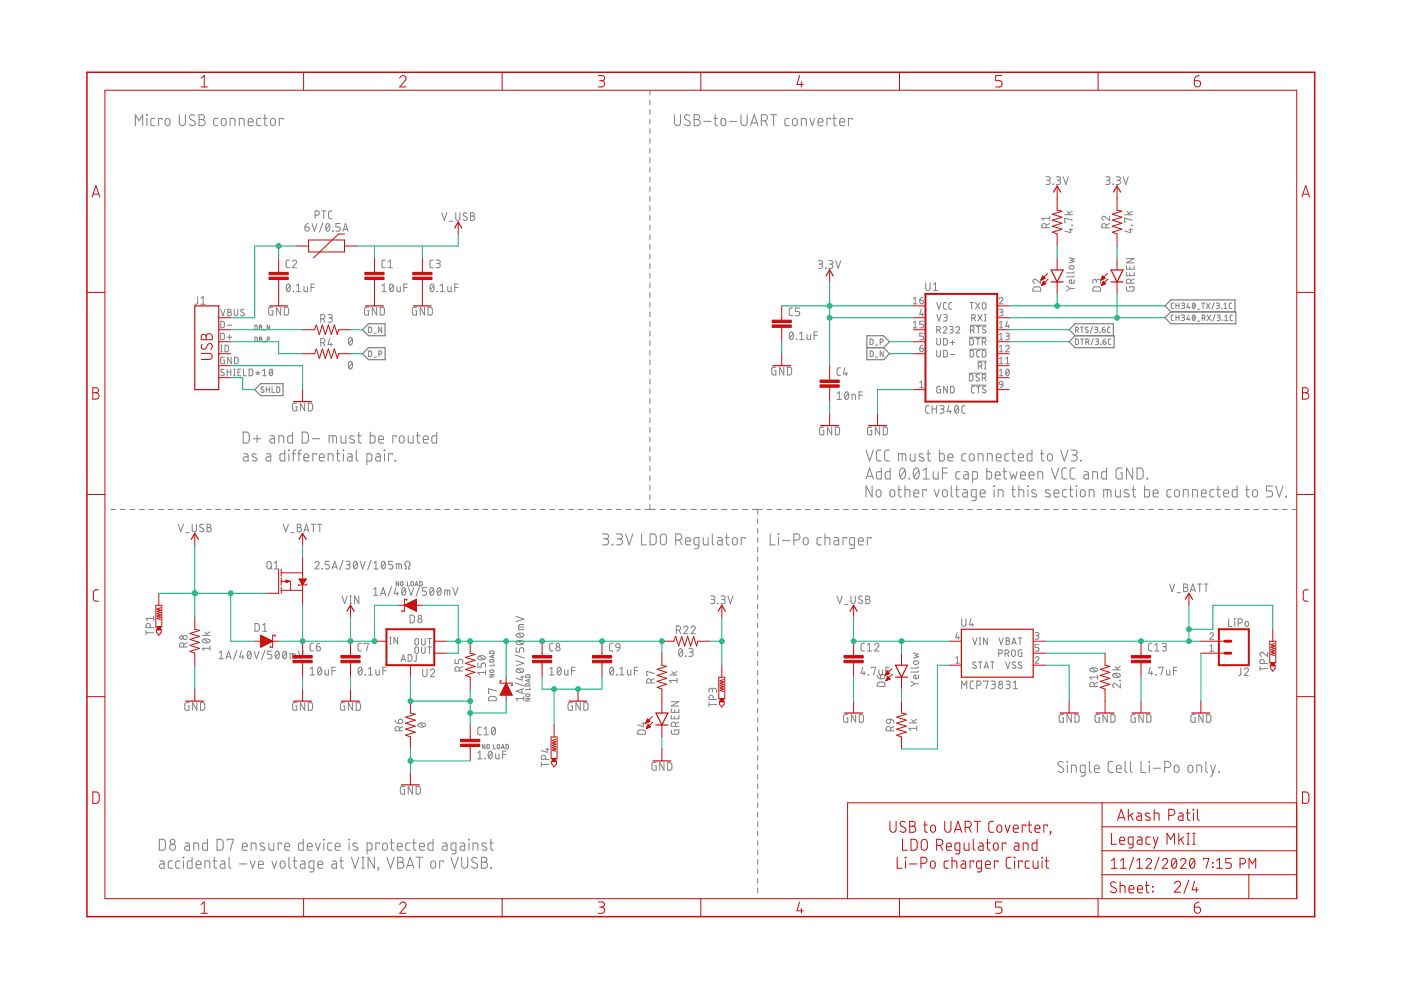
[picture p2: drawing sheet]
<svg xmlns="http://www.w3.org/2000/svg" width="297mm" height="210mm" viewBox="0 0 297 210" stroke-linecap="round" stroke-linejoin="round" font-family="sans-serif">
<g fill="none" stroke="#808080" stroke-width=".21">
<path d="M137.8 19.1v1.1M28.7 26.6v-2.3l.8 1.3 .7-1.3v2.3M31.1 24.3l.1 .1zM31.2 25.1v1.5M32.9 25.1h-.7l-.2 .4 .1 1 .8 .1M34.4 25.4v-.3h-.8v1.5M35.1 25.3l.5-.2a.92 .92 0 0 1 .2 1.5h-.4l-.3-.3zM38 24.3v1.7a.65 .65 0 0 0 .7 .6 .65 .65 0 0 0 .6-.6v-1.7M41.3 24.5a.58 .58 0 0 0-.9-.1 .58 .58 0 0 0 0 .9l.7 .4a.59 .59 0 0 1 .1 .9 .59 .59 0 0 1-.9-.1l-.2-.2M42.2 24.3h.6a.52 .52 0 0 1 .6 .5 .52 .52 0 0 1-.6 .6 .65 .65 0 0 1 .7 .6 .65 .65 0 0 1-.7 .6h-.6zM42.2 25.4h.6M46.2 25.1h-.6l-.3 .4 .1 1 .8 .1"/>
<path d="M47 25.3l.5-.2a.92 .92 0 0 1 .2 1.5h-.5l-.3-.3zM48.8 26.6v-1.5l.9 .1 .1 1.4M50.7 26.6v-1.5l1 .1 .1 1.4M52.6 25.9h1.1a.54 .54 0 0 0-.4-.8 .54 .54 0 0 0-.7 .5l.1 .9 1 .1M55.3 25.1h-.6l-.3 .4 .1 1 .8 .1M55.9 25.1h.7M56.1 24.3l.1 2.1 .4 .2M57.5 25.3l.5-.2a.92 .92 0 0 1 .1 1.5h-.3l-.4-.3zM60 25.4v-.3h-.8v1.5M137.8 21.2v1M137.8 23.2v1.1M137.8 25.3v1"/>
<path d="M137.8 27.3v1M137.8 29.4v1M137.8 31.4v1M137.8 33.4v1.1M137.8 35.5v1M137.8 37.5v1.1M137.8 39.6v1M143 24.3v1.7a.65 .65 0 0 0 .6 .6 .65 .65 0 0 0 .7-.6v-1.7M146.2 24.5a.58 .58 0 0 0-.8-.1 .58 .58 0 0 0 0 .9l.7 .4a.59 .59 0 0 1 .1 .9 .59 .59 0 0 1-.9-.1l-.2-.2M147.2 24.3h.6a.52 .52 0 0 1 .5 .5 .52 .52 0 0 1-.5 .6 .65 .65 0 0 1 .7 .6 .65 .65 0 0 1-.7 .6h-.6zM147.2 25.4h.6M149.2 25.7h1.5"/>
<path d="M151.4 25.1h.7M151.6 24.3l.1 2.1 .4 .2M153 25.3l.5-.2a.92 .92 0 0 1 .1 1.5h-.5l-.2-.3zM154.7 25.7h1.5M157.1 24.3v1.7a.66 .66 0 0 0 .7 .6 .66 .66 0 0 0 .6-.6v-1.7M159.1 26.6l.8-2.3 .8 2.3M159.3 26.1h1.2M161.4 25.6h.7a.65 .65 0 0 0 .6-.6 .65 .65 0 0 0-.6-.7h-.7v2.3M162.2 25.6l.5 1M163.4 24.3h1.3M164 24.3v2.3M167.3 25.1h-.6l-.3 .4 .1 1 .8 .1"/>
<path d="M168.1 25.3l.5-.2a.92 .92 0 0 1 .2 1.5h-.4l-.4-.3zM169.9 26.6v-1.5l.9 .1 .1 1.4M171.7 25.1l.5 1.5 .5-1.5M173.4 25.9h1.1a.54 .54 0 0 0-.4-.8 .54 .54 0 0 0-.7 .5l.2 .9 .9 .1M176.1 25.4v-.3h-.8v1.5M176.6 25.1h.7M176.8 24.3v2.1l.5 .2M178 25.9h1.1a.54 .54 0 0 0-.4-.8 .54 .54 0 0 0-.7 .5l.2 .9 .9 .1M180.7 25.4v-.3h-.8v1.5M221.8 37.5h.5a.37 .37 0 0 1 .4 .4 .37 .37 0 0 1-.4 .3h-.3M222.2 38.2a.44 .44 0 0 1 .5 .5 .44 .44 0 0 1-.5 .4h-.4M223.3 39l.1 .1z"/>
<path d="M224 37.5h.5a.37 .37 0 0 1 .4 .4 .37 .37 0 0 1-.4 .3h-.4M224.4 38.2a.44 .44 0 0 1 .5 .5 .44 .44 0 0 1-.5 .4h-.4M225.4 37.5l.6 1.6 .5-1.6M234.5 37.5h.5a.37 .37 0 0 1 .4 .4 .37 .37 0 0 1-.4 .3h-.3M234.9 38.2a.44 .44 0 0 1 .5 .5 .44 .44 0 0 1-.5 .4h-.4M236 39l.1 .1zM236.7 37.5h.5a.37 .37 0 0 1 .4 .4 .37 .37 0 0 1-.4 .3h-.4M237.1 38.2a.44 .44 0 0 1 .5 .5 .44 .44 0 0 1-.5 .4h-.4M238.1 37.5l.6 1.6 .5-1.6M61.4 55.1l-.5 .1-.2 .3 .1 1.2 .6 .1M62 55.5a.44 .44 0 0 1 .6-.3 .44 .44 0 0 1 .1 .7l-.7 .9h.9M64.7 48.1h.5a.45 .45 0 0 1 .4 .5 .45 .45 0 0 1-.5 .4 .45 .45 0 0 1-.4-.4z"/>
<path d="M65.4 47.4l-.6 .3-.1 .4M66.1 47.4l.6 1.6 .5-1.6M66.8 45.6h.5a.46 .46 0 0 0 .4-.4 .46 .46 0 0 0-.4-.5h-.5v1.7M68.2 44.7h.9M68.5 47.2l-.8 2M68.6 44.7v1.7M69.3 47.5l.2-.1a.95 .95 0 0 1 0 1.6 1.04 1.04 0 0 1-.2-1.5zM69.8 47.8l-.7 .9M70.4 44.7l-.5 .1-.2 .3v1l.2 .2 .5 .1M70.5 48.9l.1 .1zM72.1 47.4h-.9v.7h.6a.47 .47 0 0 1 .3 .5 .47 .47 0 0 1-.3 .4h-.6M72.7 49l.6-1.6 .5 1.6"/>
<path d="M72.8 48.6h.9M81.7 55.1l-.5 .1-.2 .3v1l.2 .2 .5 .1M82.3 56.8h.9M82.3 55.5l.4-.4v1.7M91.9 55.1l-.5 .1-.3 .3 .1 1 .2 .2 .5 .1M92.5 55.1h.5a.36 .36 0 0 1 .3 .4 .36 .36 0 0 1-.3 .4h-.4M92.9 55.9a.46 .46 0 0 1 .4 .4 .46 .46 0 0 1-.4 .5h-.4M93.7 45.1l.5 1.6 .5-1.6M95.2 46.9h.8M96.6 45.1v1.2a.44 .44 0 0 0 .5 .4 .44 .44 0 0 0 .4-.4v-1.2M99 45.3l-.2-.2a.38 .38 0 0 0-.5 .2 .38 .38 0 0 0 .1 .5l.5 .3a.41 .41 0 0 1 .1 .6 .41 .41 0 0 1-.7-.1l-.1-.1M99.8 45.1h.4a.36 .36 0 0 1 .4 .4 .36 .36 0 0 1-.4 .3 .46 .46 0 0 1 .5 .5 .46 .46 0 0 1-.5 .4h-.4z"/>
<path d="M99.8 45.8h.4M137.8 41.6v1.1M137.8 43.6v1.1M137.8 45.7v1M137.8 47.7v1.1M137.8 49.8v1M137.8 51.8v1.1M137.8 53.9v1M137.8 55.9v1M137.8 58v1M137.8 60v1M173.5 55.3h.6a.36 .36 0 0 1 .3 .3 .36 .36 0 0 1-.3 .4h-.4"/>
<path d="M174 56a.46 .46 0 0 1 .4 .4 .46 .46 0 0 1-.4 .5h-.5M175 56.8l.1 .1zM175.7 55.3h.6a.36 .36 0 0 1 .3 .3 .36 .36 0 0 1-.3 .4h-.4M176.1 56a.46 .46 0 0 1 .5 .4 .46 .46 0 0 1-.5 .5h-.4M177.2 55.3l.5 1.6 .6-1.6M196.3 60v1.2a.46 .46 0 0 0 .4 .4 .46 .46 0 0 0 .5-.4v-1.2M220.6 59.2v.9l-.9-.8a.45 .45 0 0 0-.7 .2 .45 .45 0 0 0 .4 .6M221.8 48.3v-.5a.46 .46 0 0 0-.4-.4 .46 .46 0 0 0-.5 .4v.5h1.6M222.5 47.4l-.7 .4M222.5 46.3h-1.6l.4 .4M222.5 45.8v.9M225.7 45.5h1.7"/>
<path d="M226.3 44.8l.5 .7M226.7 48.7h.7M226.7 54.7l1.1 .2-.8 .3 .8 .3-1.1 .2M226.8 56.5l.6-.2a.36 .36 0 0 1 .4 .4 .36 .36 0 0 1-.4 .4l-.6-.1zM227 48.4v.9l-1.3-.3M227.3 47.8h.1zM227.4 46.7l-1.7-.5v.9h.2M227.4 44.8l-.8 .4M227.8 59.4l-.1 .6-.7 .1a.38 .38 0 0 1-.3-.5 .38 .38 0 0 1 .5-.2v.7M227.8 58.4l-.3 .3h-1.4M227.8 57.6l-.3 .3h-1.4M232.4 59.6a.46 .46 0 0 1 .5-.4 .46 .46 0 0 1 .4 .4v.5"/>
<path d="M232.4 59.9v-.3a.36 .36 0 0 0-.3-.4 .36 .36 0 0 0-.4 .4v.5M234.5 48.3v-.5a.46 .46 0 0 0-.4-.4 .46 .46 0 0 0-.5 .4v.5h1.6M235.2 45.8v.9l-.9-.7a.44 .44 0 0 0-.7 .1 .44 .44 0 0 0 .4 .6M235.2 47.4l-.7 .4M238.4 45.5h1.7M238.8 56.4v.7h1.7v-.7M238.8 57.7v.7h1.7v-.7M238.8 54.8h1.7l-1.7 .9h1.7M239 44.8l.5 .7M239.4 48.7h.7M239.5 56.5v.6M239.5 57.9v.5"/>
<path d="M239.7 48.4v.9l-1.3-.3M240 47.8h.1zM240.1 46.7l-1.7-.5v.9h.2M240.1 44.8l-.8 .4M240.5 59.1l-.8 .4M41.9 62.9v1.4l-.2 .2h-.3M42.6 64.5h.9M42.6 63.2l.5-.3v1.6M46.8 70.7h.5l.2 .2v.9l-.2 .2-.5 .1zM46.8 68.1h.5l.2 .2v1l-.2 .2h-.5zM46.8 74.6h.3M46.8 65.6l.5 1.4 .4-1.4"/>
<path d="M46.8 73.2h.3M46.9 73.2v1.4M47.5 78.4l-.5-.1-.2 .3 .6 .5a.35 .35 0 0 1 .1 .5 .35 .35 0 0 1-.6 0l-.1-.1M47.6 75.7l-.6 .1-.2 .1v1l.3 .2h.5v-.8h-.3M47.7 73.2h.5l.3 .2v.9l-.3 .2-.5 .1zM48.2 78.3v1.4M48.2 78.9h.7M48.2 71.5h.9M48.2 69h.9M48.3 65.6l.6 .1 .1 .3-.3 .2a.39 .39 0 0 1 .4 .4 .39 .39 0 0 1-.4 .4h-.4zM48.3 66.2h.4M48.7 71v1"/>
<path d="M48.9 78.3v1.4M49 75.7v1.4l-.7-1.4v1.4M49.5 79.7h.3M49.5 78.3h.3M49.7 65.6v1a.38 .38 0 0 0 .3 .4 .38 .38 0 0 0 .4-.4v-1M49.7 78.3v1.4M49.7 75.7l.5 .1 .3 .2v.9l-.3 .2h-.5zM50.4 78.9h.5M51.1 78.3h-.7v1.4h.7M51.6 78.3v1.4h.7M51.7 65.7l-.5-.1-.1 .3 .5 .5a.39 .39 0 0 1 0 .6 .39 .39 0 0 1-.6-.2M52.8 78.3h.6l.2 .2v.8l-.2 .3-.6 .1z"/>
<path d="M54 68.9l.5 .2-.1 .8h-.4zM54 71.5l.5 .1-.1 .8h-.4zM54.2 79l.5 .1M54.7 78.7v.4M54.7 79.1l.2 .4M54.7 79.1l-.3 .4M55 68.9l.5 .1-.2 .4 .2 .3-.2 .2h-.3zM55 71.5l.5 .1-.2 .3 .2 .3-.2 .2h-.3zM55 71.9h.3M55 69.4h.3M55.1 79l-.4 .1M55.7 79.7h.8"/>
<path d="M55.7 78.6l.4-.3v1.4M55.9 72.5h.4M55.9 70h.4M56.7 72l.4-.1-.1-.4h-.3v.9M57.2 68.9v1l-.6-1v1M57.2 78.4l.2-.1a.83 .83 0 0 1 0 1.4 .88 .88 0 0 1-.2-1.3zM57.8 78.6l-.7 .8M57.8 65.2h-.6l-.2 .2v1l.2 .4h.6v-.9h-.2M59.5 65.2v1.6l-.9-1.6v1.6M60.3 65.2h.6l.3 .2v1l-.3 .4h-.6zM60.9 60.3l.2-.1a.97 .97 0 0 1 0 1.6 1.02 1.02 0 0 1-.2-1.5zM61.5 60.6l-.7 .9"/>
<path d="M62.2 61.8h.1zM62.9 60.6l.4-.4v1.6M62.9 61.8h.9M64.5 60.8v.9l.2 .1h.5v-1M65.9 60.9h.8M66.7 60.2h-.8v1.6M68 67.6h.5a.46 .46 0 0 0 .4-.4 .46 .46 0 0 0-.4-.5h-.5v1.6M68 72.7h.5a.46 .46 0 0 0 .4-.5 .46 .46 0 0 0-.4-.4h-.5v1.6M68.5 67.6l.4 .7M68.5 72.7l.4 .7M69.6 66.7h.5a.36 .36 0 0 1 .4 .4 .36 .36 0 0 1-.4 .3h-.4M69.9 71.8l-.3 1.2h.9"/>
<path d="M70 67.4a.46 .46 0 0 1 .5 .5 .46 .46 0 0 1-.5 .4h-.4M70.2 72.7v.7M74.1 71.6l.2-.1a.97 .97 0 0 1 0 1.7 1.02 1.02 0 0 1-.2-1.6zM74.1 76.7l.2-.1a.97 .97 0 0 1 0 1.6 1.02 1.02 0 0 1-.2-1.5zM74.7 71.9l-.7 .9M74.7 77l-.7 .9M78.2 65.2h-.7l-.2 .2v1l.2 .4h.7v-.9h-.3M78.2 69.3l.4 .1 .2 .1v.7l-.2 .3h-.4zM78.2 74.4h.4l.2 .2v.7l-.2 .3h-.4zM79.3 75.7h.5M79.3 70.6h.5M79.8 65.2v1.6l-.9-1.6v1.6"/>
<path d="M80.3 75.1l.6-.1 .1-.3-.2-.3h-.5v1.2M80.6 65.2h.6l.3 .2v1l-.3 .4h-.6zM80.9 69.3v1.2l-.6-1.2v1.2M81 60.6l.4-.4v1.6M81 61.8h.9M82.8 60.3l.2-.1a.95 .95 0 0 1 0 1.6 1.04 1.04 0 0 1-.2-1.5zM83.4 60.6l-.8 .9M84.2 60.8v.9l.2 .1h.5v-1M85.6 60.9h.7M86.3 60.2h-.7v1.6M88.3 65.2h-.6l-.2 .2-.1 1 .3 .4h.6v-.9h-.2M90 65.2v1.6l-.9-1.6v1.6"/>
<path d="M90.8 65.2h.6l.2 .2 .1 1-.3 .4h-.6zM91.4 60.3l.2-.1a.95 .95 0 0 1 0 1.6 1.04 1.04 0 0 1-.2-1.5zM91.9 60.6l-.7 .9M92.6 61.8h.1zM93.3 61.8h.9M93.3 60.6l.5-.4v1.6M94.9 60.8l.1 .9 .2 .1h.5v-1M96.4 60.9h.7M97.1 60.2h-.7v1.6M137.8 62v1.1M137.8 64.1v1M137.8 66.1v1.1"/>
<path d="M137.8 68.2v1M137.8 70.2v1M137.8 72.2v1.1M137.8 74.3v1M137.8 76.3v1.1M137.8 78.4v1M164.5 77.9h-.7l-.2 .2v1l.2 .4h.7v-.9h-.2M166.2 77.9v1.6l-.9-1.6v1.6M166.9 77.9h.7l.2 .2 .1 .9-.3 .5h-.7zM167.5 70.5l.3-.1a.97 .97 0 0 1 0 1.6 1.02 1.02 0 0 1-.3-1.5zM168.1 65.3h-.5l-.3 .4 .1 1.1 .7 .1M168.1 70.7l-.7 .9"/>
<path d="M168.8 71.9l.1 .1zM169.5 72h.9M169.5 70.7l.5-.3v1.6M169.5 65.3h-.9v.7h.6a.46 .46 0 0 1 .4 .5 .46 .46 0 0 1-.4 .4h-.6M171.1 70.9v.9l.3 .2h.5v-1.1M172.6 71.1h.7M173.3 70.4h-.7v1.6M178.2 78h-.5l-.2 .4 .1 1.1 .6 .1M179.2 78l-.4 1.3h.9M179.4 78.9v.7M184.5 71.9h.4l.2 .2v.8l-.2 .1h-.4zM184.5 74.4h.4l.2 .2v.7l-.2 .3h-.4z"/>
<path d="M185.6 75.7h.5M185.6 73.2h.5M186.6 72.5l.6-.1 .1-.3-.2-.2h-.5v1.1M187.3 74.4v1.2l-.7-1.2v1.2M193.7 69.5h.7M193.7 68.4l.3-.3v1.4M193.7 63.3l.3-.3v1.4M193.7 64.4h.7M195 73.8h.5a.39 .39 0 0 1 .3 .4 .39 .39 0 0 1-.4 .4 .39 .39 0 0 1-.4-.4zM195 63.6h.5a.39 .39 0 0 1 .3 .5 .39 .39 0 0 1-.4 .3 .39 .39 0 0 1-.4-.4zM195.3 65.6l-.3 1.1h.8M195.6 66.3v.7"/>
<path d="M195.6 73.2l-.3 .1-.3 .5M195.6 63l-.3 .1-.3 .5M195.8 68.1h-.8v.6h.5a.4 .4 0 0 1 .3 .4 .4 .4 0 0 1-.3 .4h-.5M195.8 70.7h-.8v.6h.5a.4 .4 0 0 1 .3 .4 .4 .4 0 0 1-.3 .4h-.5M197.9 60.3l.5-.3v1.6M197.9 61.6h.9M198.6 70h.4a.39 .39 0 0 0 .4-.4 .39 .39 0 0 0-.4-.4h-.4v1.4M198.6 71.8v1a.39 .39 0 0 0 .4 .4 .39 .39 0 0 0 .4-.4v-1M198.6 74.3v1a.39 .39 0 0 0 .4 .4 .39 .39 0 0 0 .4-.4v-1M198.6 66.7l.5 1.4 .4-1.4M198.6 64.2l.5 1.4 .4-1.4M199.1 70l.3 .6"/>
<path d="M200 69.5a.38 .38 0 0 1 .5-.3 .38 .38 0 0 1 .1 .6l-.6 .8h.7M200 66.7h.7l.1 .2-.1 .4h-.5M200.1 71.8h.5l.2 .2 .1 .8-.3 .3-.5 .1zM200.1 74.3h.5l.2 .2 .1 .8-.3 .4h-.5zM200.4 67.3a.38 .38 0 0 1 .4 .4 .38 .38 0 0 1-.4 .4h-.4M200.7 64.2h-.5l-.2 .3 .1 .8 .6 .3M201.3 69.2l.6 .1 .2 .2-.2 .3h-.4M201.5 72.6h.9M201.5 75.2h.9M201.7 69.8a.38 .38 0 0 1 .4 .4 .38 .38 0 0 1-.4 .4h-.4M201.8 64.2h-.4l-.2 .3v.8l.6 .3M202 72.2v.9"/>
<path d="M202.7 69.5a.38 .38 0 0 1 .6-.2 .38 .38 0 0 1 .1 .5l-.7 .8h.8M205.5 79.1h3.6M205.5 79.4h.6l.2 .2v.9l-.2 .3h-.6zM205.5 71.5h3.6M205.6 71.8h.5l.3 .2v.8l-.3 .3-.5 .1zM205.6 74h3.5M205.6 64.2h.8M205.7 74.3h.5l.2 .2v1l-.2 .2h-.5zM205.7 69h3.4M205.8 70h.4a.39 .39 0 0 0 .3-.4 .39 .39 0 0 0-.3-.4h-.4v1.4M206 64.2v1.4M206 67.5h.4a.39 .39 0 0 0 .4-.4 .39 .39 0 0 0-.4-.4h-.4v1.4"/>
<path d="M206.2 70l.3 .6M206.5 67.5l.3 .6M206.8 64.2l1 1.4M206.9 71.8h.8M207 69.2h.8M207.3 71.8v1.4M207.3 66.7l1 1.4M207.3 76.6h1.8M207.4 77.6h.4a.39 .39 0 0 0 .4-.4 .39 .39 0 0 0-.4-.4h-.4v1.4M207.4 69.2v1.4M207.6 79.5l-.5-.1-.2 .3 .6 .5a.35 .35 0 0 1 .1 .5 .35 .35 0 0 1-.6 0l-.1-.1M207.7 74.3h-.4l-.2 .3v.9l.2 .2h.4"/>
<path d="M207.8 64.2l-1 1.4M207.9 77.6l.3 .6M208.3 74.3h.5l.2 .2v1l-.2 .2h-.5zM208.3 72.5h.4a.39 .39 0 0 0 .3-.4 .39 .39 0 0 0-.3-.3h-.4v1.4M208.3 66.7l-1 1.4M208.4 64.3h.5l.1 .9a.39 .39 0 0 1-.3 .4 .39 .39 0 0 1-.4-.4zM208.7 72.5l.3 .7M208.7 76.8h.3M208.7 78.2h.3M208.7 66.7h.3M208.7 68.1h.3M208.9 66.7v1.4"/>
<path d="M208.9 76.8v1.4M209 69.3l-.4-.1-.3 .3 .6 .5a.35 .35 0 0 1 0 .6 .35 .35 0 0 1-.5-.1l-.1-.1M211.9 65.6h.6l.1 .2-.1 .4h-.5M211.9 63.3a.38 .38 0 0 1 .5-.3 .38 .38 0 0 1 .1 .6l-.6 .8h.7M211.9 68.4l.4-.3v1.4M211.9 71l.4-.3v1.4M211.9 73.5l.4-.3v1.4M211.9 76l.4-.3v1.4M211.9 78.6l.4-.3v1.4M211.9 72.1h.7M211.9 74.6h.7M211.9 79.7h.7"/>
<path d="M211.9 77.1h.7M211.9 69.5h.7M212.3 66.2a.39 .39 0 0 1 .3 .4 .39 .39 0 0 1-.3 .4h-.4M213.2 73.5a.38 .38 0 0 1 .6-.3 .38 .38 0 0 1 .1 .6l-.7 .8h.8M213.2 70.7h.6l.2 .2-.2 .3-.4 .1M213.2 77.1h.8M213.2 76l.4-.3v1.4M213.4 78.4l.1-.1a.69 .69 0 0 1 .5 .7 .69 .69 0 0 1-.5 .6l-.2-.4zM213.6 68.1l-.4 1.1h.8M213.6 71.3a.39 .39 0 0 1 .4 .4 .39 .39 0 0 1-.4 .4h-.4M213.8 68.9v.6M213.9 78.6l-.6 .8"/>
<path d="M219.1 61l.4-.2 .9 .1 .2 .2v.6h-1.6zM226.1 60.6l.8 .6M226.9 61.2l-.8 .5M226.9 61.2h.9M228 71.9h.5l.1 .2v.8l-.1 .1h-.5zM228 70l.6-.1v-.3l-.1-.2-.5-.1v1.2M228.4 70l.2 .5M229.1 69.3h.6M229.1 71.9h.7M229.4 69.3v1.2M229.4 71.9v1.1M230.2 72.5l.6-.1v-.4l-.6-.1v1.1"/>
<path d="M230.6 72.5l.3 .5M230.7 69.4a.3 .3 0 0 0-.5 0 .3 .3 0 0 0 .1 .4l.3 .2a.32 .32 0 0 1 0 .5 .32 .32 0 0 1-.5-.2M231.7 69.2l-.6 1.4M231.8 71.8l-.5 1.4M231.8 61l.4-.2 .9 .1 .2 .2v.6h-1.6zM232.1 69.3l.5 .1 .1 .1v.3h-.5M232.3 71.9h.5l.1 .2-.1 .3h-.4M232.4 69.8l.3 .2v.3l-.1 .2h-.5M232.6 72.4l.3 .2v.3l-.6 .1M233.2 70.5h.1M233.4 73h.1M233.7 69.8h.4a.33 .33 0 0 1 .3 .4 .33 .33 0 0 1-.4 .3 .33 .33 0 0 1-.3-.3z"/>
<path d="M233.9 72.4h.4a.32 .32 0 0 1 .2 .3 .32 .32 0 0 1-.3 .3 .32 .32 0 0 1-.3-.3zM234.2 69.3l-.3 .2-.2 .3M234.4 71.9l-.4 .1-.1 .4M235.4 69.3l-.4 .1-.2 .2 .1 .7 .5 .2M235.5 71.9h-.4l-.1 .2 .1 .9h.4M238.8 60.8v.7l.2 .2 1.3-.1 .2-.8h-1v.3M239.7 60v-.4a.46 .46 0 0 0-.4-.5 .46 .46 0 0 0-.5 .5v.4h1.7M248.8 64.3h-.3l-.2 .2 .1 .9h.4M248.8 66.8h-.3l-.2 .3v.7l.5 .2M249.3 67.3h.7M249.3 64.3v1.1M249.3 66.8v1.2"/>
<path d="M249.3 64.8h.7M250 64.3v1.1M250 66.8v1.2M250.5 64.3h.5l.1 .2-.1 .2-.4 .1M250.5 66.8h.5l.1 .2-.1 .3h-.4M250.8 64.8l.3 .2v.3l-.6 .1M250.8 67.3l.3 .3v.2l-.6 .2M251.9 64.3l-.3 .9h.7M251.9 66.8l-.3 .9h.7M252.1 64.9v.5M252.1 67.5v.5M252.9 64.3h.1a.58 .58 0 0 1 .4 .5 .58 .58 0 0 1-.4 .6l-.2-.5z"/>
<path d="M252.9 66.9l.1-.1a.58 .58 0 0 1 .4 .6 .58 .58 0 0 1-.4 .5l-.2-.5zM253.4 64.5l-.6 .7M253.4 67.1l-.6 .6M253.9 68.1h.5M253.9 65.6h.5M254.8 64.3h.6M254.9 67.5l.6-.2v-.2l-.1-.3h-.5v1.2M255.1 64.3v1.1M255.3 67.5l.2 .5M255.8 64.3l.7 1.1M255.9 66.8l.8 1.2M256.5 64.3l-.7 1.1"/>
<path d="M256.7 66.8l-.8 1.2M257.4 64.1l-.5 1.5M257.6 66.7l-.5 1.4M257.9 64.3h.5l.1 .2-.1 .2-.4 .1M258.1 66.8h.5l.1 .2-.1 .3h-.4M258.2 64.8l.3 .2v.3l-.6 .1M258.4 67.3l.3 .3v.2l-.6 .2M259 65.4h.1M259.2 68h.1M259.5 65.4h.6M259.5 64.5l.3-.2v1.1M259.7 68h.6"/>
<path d="M259.7 67.1l.3-.3v1.2M261.1 64.3h-.3l-.2 .2 .1 .9h.4M261.3 66.8h-.4l-.1 .3v.7l.5 .2M51.6 91.6h.8l.4 .5 .1 1.2-.2 .4-.3 .2h-.8zM51.7 96.2h.6l.3 .4v1.1h-.6a.46 .46 0 0 1-.4-.4 .46 .46 0 0 1 .4-.5h.6M53.7 93h1.6M54.4 96.3l-.8-.1-.2 .4 1 .6v.4l-.3 .1-.7-.1M54.5 92.3v1.5M55.9 82.1h-.4l-.1 .2 .4 .4a.32 .32 0 0 1 0 .5 .32 .32 0 0 1-.5-.2M56.5 82.5h.6M56.5 82v1.2M56.5 96.2h.6l.3 .4v1.1h-.6a.46 .46 0 0 1-.5-.4 .46 .46 0 0 1 .5-.5h.6"/>
<path d="M57.1 82v1.2M57.3 92.4h.7l.2 .2v1.3h-.6a.46 .46 0 0 1-.4-.4 .46 .46 0 0 1 .4-.5h.6M57.7 82v1.2h.5M58.7 82l.4 .1 .2 .1v.7l-.2 .3h-.4zM59.1 93.9v-1.5l.9 .1 .2 1.4M60.4 95.4v2.3h-.8l-.2-.2v-1.1l.2-.2h.8M61.2 95.4l.1 .1zM61.3 96.2v1.5M61.9 96.2h.8M62 91.6v2.3h-.8l-.2-.2v-1.1l.2-.2h.8M62.7 95.4l-.4 .1-.1 .3v1.9M62.9 85.5h-.6l-.2 .2-.1 1.1 .3 .3h.6v-.9h-.2"/>
<path d="M63.1 96.2h.8M63.9 95.4l-.4 .1-.1 .3v1.9M64.1 91.6h.8l.4 .5v1.4l-.4 .4h-.8zM64.4 97h1.1a.55 .55 0 0 0-.4-.8 .55 .55 0 0 0-.7 .5l.1 .9 1 .1M64.6 85.5v1.6l-.9-1.6v1.6M65.4 85.5h.6l.2 .3 .1 .9-.3 .4h-.6zM66.3 93h1.5M67.1 96.5v-.3h-.8v1.5M67.7 97h1a.55 .55 0 0 0-.3-.8 .55 .55 0 0 0-.7 .5l.1 .9 .9 .1M69.6 97.7v-1.5l.9 .1 .1 1.4M69.8 93.9v-1.5l1.4 .1 .2 1.4M70.6 92.4v1.5"/>
<path d="M71.3 96.2h.8M71.6 95.4v2.1l.5 .2M72.3 92.4v1.3l.4 .2h.6v-1.5M72.7 95.4l.2 .1zM72.8 96.2v1.5M73.7 96.2h.7l.3 .4v1.1h-.6a.46 .46 0 0 1-.5-.4 .46 .46 0 0 1 .5-.5h.6M75.1 92.5l-.8-.1-.2 .4 1 .6v.4l-.2 .1-.7-.1M75.5 95.4v2l.2 .2 .2 .1M75.8 92.4h.8M76.1 91.6v2.1l.5 .2M77.8 97.7h.8l.2-.2v-.9l-.2-.4h-.8v2.3M78.5 91.6v2.3h.8l.2-.3v-1l-.2-.2h-.8"/>
<path d="M79.7 96.2h.7l.2 .4v1.1h-.5a.46 .46 0 0 1-.5-.4 .46 .46 0 0 1 .5-.5h.5M80.3 93.2h1a.55 .55 0 0 0-.3-.8 .55 .55 0 0 0-.7 .5l.1 .9 .9 .1M81.4 95.4l.2 .1zM81.5 96.2v1.5M83.2 96.5v-.3h-.8v1.5M83.7 97.6l.2 .1zM84.1 92.6v-.2h-.8v1.5M84.8 92.6l.5-.2a.92 .92 0 0 1 .1 1.5h-.3l-.4-.3zM86.6 92.4v1.3l.3 .2h.7v-1.5M88.3 92.4h.7M88.5 91.6v2l.1 .2 .4 .1M89.7 93.2h1.1a.55 .55 0 0 0-.4-.8 .55 .55 0 0 0-.7 .5l.2 .9 .9 .1"/>
<path d="M92.6 91.6v2.3h-.8l-.3-.3 .1-1 .2-.2h.8M137.8 80.4v1M137.8 82.5v1M137.8 84.5v1M137.8 86.6v1M137.8 88.6v1M137.8 90.6v1.1M137.8 92.7v1M137.8 94.7v1.1M137.8 96.8v1M137.8 98.8v1M174.7 90.6h-.7l-.2 .2v1l.2 .4h.7v-.9h-.3"/>
<path d="M176.3 90.6v1.6l-.9-1.6v1.6M177.1 90.6h.6l.3 .2v.9l-.3 .5h-.6zM177.5 83.4l.4-.3v1.6M177.5 84.7h.9M179.3 83.2l.1-.1a.8 .8 0 0 1 .6 .5 .8 .8 0 0 1-.2 .9l-.3 .2a1.02 1.02 0 0 1-.2-1.5zM179.9 83.4l-.8 .9M180.7 84.7v-1.1l.6 .2 .1 .9M182.1 83.8h.8M182.9 83.1h-.8v1.6M183.6 95.4l.8 2.3 .8-2.3M184.8 90.6h-.7l-.1 .2-.1 1 .2 .4h.7v-.9h-.2M186.5 90.6v1.6l-.9-1.6v1.6"/>
<path d="M186.9 95.4l-.8 .1-.3 .4v1.5l.4 .3h.7M186.9 99.2v2.4l-.8-.1-.3-.2v-1.1l.3-.2h.8M187.3 90.6h.6l.2 .2 .1 .9-.3 .5h-.6zM188.6 95.4l-.7 .1-.3 .4 .1 1.6 .2 .2h.7M188.7 99.2v2.4l-.8-.1-.2-.3v-1l.2-.2h.8M190.5 97.7v-1.5l1.4 .1 .2 1.4M191.1 99.3a.66 .66 0 0 1 .7 .1 .66 .66 0 0 1 .2 .7 .99 .99 0 0 1-.8 1.4 1.59 1.59 0 0 1-.1-2.2zM191.3 96.2v1.5M191.9 99.7l-1.1 1.3M193 96.2v1.2l.1 .2 .3 .1h.6v-1.5M193.9 99.4a.62 .62 0 0 1 .8-.1 .62 .62 0 0 1 .2 .8 .99 .99 0 0 1-.8 1.4 1.68 1.68 0 0 1-.2-2.1zM194.8 99.7l-1 1.3"/>
<path d="M195 81.1l.4-.3v1.4M195 82.2h.8M195.7 99.7l.7-.5v2.4M195.8 96.3l-.8-.1-.1 .4 .9 .6 .1 .4-.3 .1-.7-.1M196.5 96.2h.8M196.8 95.4v2.1l.5 .2M197 86h-.5l-.2 .4 .1 1.1 .6 .1M197.6 86v1.6M197.6 86.7h.9M198.5 86v1.6M199.2 95.4v2.3h.8l.2-.2v-1.1l-.2-.2h-.8M199.3 86h.5a.36 .36 0 0 1 .4 .4 .36 .36 0 0 1-.4 .3h-.4"/>
<path d="M199.4 81.9h-.6l-.2 .2v.9l.2 .3h.6v-.8h-.2M199.7 86.7a.46 .46 0 0 1 .5 .5 .46 .46 0 0 1-.5 .4h-.4M200.9 99.2h-1.1v2.4M200.9 81.9v1.4l-.8-1.4v1.4M201 97h1a.56 .56 0 0 0-.3-.8 .56 .56 0 0 0-.7 .5l.1 .9 .9 .1M201.2 86l-.4 1.3h.9M201.4 86.9v.7M201.5 81.9l.6 .1 .2 .2v.7l-.2 .4h-.6zM202.6 86.1l.2-.1a.97 .97 0 0 1 0 1.6 1.03 1.03 0 0 1-.2-1.5zM203.2 86.4l-.7 .9M204.7 86h-.5l-.3 .4 .1 1 .3 .2h.4M204.8 96.2h-.6l-.3 .4 .1 1 .8 .1"/>
<path d="M205.6 96.4l.5-.2a.92 .92 0 0 1 .2 1.5h-.4l-.3-.1-.1-.4zM205.9 81.7h3.2M206.6 81.9h-.4l-.2 .3v.9l.2 .2h.4M207 81.9h.8M207.4 97.7v-1.5l.9 .1 .1 1.4M207.4 81.9v1.4M208.3 80.2h.4a.39 .39 0 0 0 .3-.4 .39 .39 0 0 0-.3-.4h-.4v1.4M208.7 80.2l.3 .6M209 82l-.5-.1-.2 .3 .6 .5a.35 .35 0 0 1 0 .6 .35 .35 0 0 1-.5-.1l-.1-.1M209.2 99.2v2.4l.8-.1 .2-.3v-1l-.2-.2h-.8M209.3 97.7v-1.5l1 .1 .1 1.4M211.2 97h1.1a.55 .55 0 0 0-.4-.8 .55 .55 0 0 0-.7 .5l.1 .9 1 .1"/>
<path d="M212 80.9h.5l.1 .7-.6-.1-.1-.3zM212.6 81.6l-.2 .5-.4 .1M212.9 99.2v2l.1 .3 .4 .1M213.9 96.2h-.6l-.3 .4 .1 1 .8 .1M214.5 96.2h.7M214.7 95.4l.1 2.1 .4 .2M215.9 97h1.1a.55 .55 0 0 0-.4-.8 .55 .55 0 0 0-.7 .5l.2 .9 .9 .1M218.8 95.4v2.3h-.8l-.2-.2v-1.1l.2-.2h.8M220.6 96.2h.8M220.9 95.4v2.1l.5 .2M222.2 96.4l.3-.2 .5 .2 .1 .8a.52 .52 0 0 1-.5 .6 .52 .52 0 0 1-.5-.6zM222.9 99.2l.8 2.4 .8-2.4"/>
<path d="M224.9 95.4l.8 2.3 .7-2.3M226.2 99.2l-.7 .1-.4 .4 .1 1.6 .3 .2 .7 .1M227.1 95.4h.8a.52 .52 0 0 1 .5 .5 .52 .52 0 0 1-.5 .6h-.5M227.7 96.5a.65 .65 0 0 1 .7 .6 .65 .65 0 0 1-.7 .6h-.6M227.9 99.2l-.7 .1-.3 .4 .1 1.6 .2 .2 .7 .1M229.1 97.6l.2 .1zM234.6 99.2v2.4l-.8-.1-.2-.2v-1.1l.2-.2h.8M237.9 99.2l-1 .1-.2 .2-.1 1.5 .2 .5 1.1 .1v-1.3h-.4M240.2 99.2v2.4l-1.4-2.4v2.4M241.1 99.2l.8 .1 .4 .4 .1 1.2-.1 .4-.4 .2-.8 .1zM23.5 108h1M25.5 108h1.1"/>
<path d="M27.6 108h1M29.6 108h1M31.6 108h1M33.6 108h1M35.6 108h1.1M37.7 108h1M37.8 111.1l.5 1.7 .6-1.7M39.4 112.9h.7M39.7 108h1M40.7 111.1v1.2a.46 .46 0 0 0 .5 .5 .46 .46 0 0 0 .5-.5v-1.2M41.7 108h1M43.1 111.3a.41 .41 0 0 0-.6-.1 .41 .41 0 0 0-.1 .5l.6 .4a.41 .41 0 0 1 .1 .6 .41 .41 0 0 1-.6-.1l-.2-.1"/>
<path d="M43.8 108h1M43.9 111.1h.4a.36 .36 0 0 1 .4 .4 .36 .36 0 0 1-.4 .4 .44 .44 0 0 1 .5 .4 .44 .44 0 0 1-.5 .5h-.4zM43.9 111.9h.4M45.8 108h1M47.8 108h1M49.8 108h1M51.8 108h1.1M53.8 108h1.1M55.9 108h1M56.7 119.1l.4-.1 .3 .1 .1 1.1a.46 .46 0 0 1-.4 .4 .46 .46 0 0 1-.5-.4zM57.9 108h1M58.1 119.4l.5-.4v1.6"/>
<path d="M59.9 108h1M60 111.1l.6 1.7 .6-1.7M61.6 112.9h.8M61.9 108h1.1M63 111.1h.5a.36 .36 0 0 1 .3 .4 .36 .36 0 0 1-.3 .4 .44 .44 0 0 1 .4 .4 .44 .44 0 0 1-.4 .5h-.5zM63 111.9h.5M64 108h1M64.4 112.8l.6-1.7 .5 1.7M64.6 112.4h.8M66 111.1h.9M66 108h1M66.4 111.1v1.7"/>
<path d="M66.8 119.4a.45 .45 0 0 1 .6-.4 .45 .45 0 0 1 .1 .7l-.7 .9h.9M67.3 111.1h.9M67.8 111.1v1.7M68 108h1M69.8 119h-.8v.7h.5a.45 .45 0 0 1 .4 .5 .45 .45 0 0 1-.4 .4h-.5M70 108h1.1M72.1 108h1M72.7 118.8l-.7 2M73.3 119h.6a.37 .37 0 0 1 .3 .4 .37 .37 0 0 1-.3 .3h-.4M73.8 119.7a.44 .44 0 0 1 .4 .5 .44 .44 0 0 1-.4 .4h-.5M74.1 108h1M75.1 119.1l.3-.1a.97 .97 0 0 1 0 1.6 1 1 0 0 1-.3-1.5z"/>
<path d="M75.7 119.4l-.7 .9M76.1 108h1M76.4 119l.5 1.6 .5-1.6M78.1 108h1M78.7 118.8l-.7 2M79.3 119.4l.4-.4v1.6M80.1 108h1.1M81 119.1l.3-.1a.97 .97 0 0 1 0 1.6 .98 .98 0 0 1-.3-1.5zM81.6 119.4l-.7 .9M82.2 108h1M83.3 119h-.9v.7h.5a.45 .45 0 0 1 .4 .5 .45 .45 0 0 1-.4 .4h-.5M84.2 108h1"/>
<path d="M84.6 119.5v1.1M86.2 108h1M88.2 108h1.1M90.3 108h1M92.3 108h1M94.3 108h1M96.3 108h1M98.3 108h1.1M100.4 108h1M102.4 108h1M104.4 108h1M106.4 108h1.1"/>
<path d="M108.5 108h1M110.5 108h1M112.5 108h1M114.5 108h1M116.5 108h1.1M118.6 108h1M120.6 108h1M122.6 108h1M124.6 108h1.1M126.7 108h1M127.7 113.2h.8a.52 .52 0 0 1 .5 .5 .52 .52 0 0 1-.5 .5h-.5M128.4 114.2a.65 .65 0 0 1 .6 .7 .65 .65 0 0 1-.6 .6h-.7"/>
<path d="M128.7 108h1M129.8 115.4l.1 .1zM130.7 113.2h.7a.52 .52 0 0 1 .6 .5 .52 .52 0 0 1-.6 .5h-.5M130.7 108h1M131.3 114.2a.65 .65 0 0 1 .7 .7 .65 .65 0 0 1-.7 .6h-.6M132.6 113.2l.8 2.3 .8-2.3M132.7 108h1.1M134.7 108h1.1M136 113.2v2.3h1.1M136.8 108h2.2M137.8 100.8v1.1M137.8 102.9v1"/>
<path d="M137.8 104.9v1.1M137.8 107v1M137.8 113.2h.9l.4 .4v1.5l-.4 .4h-.9zM140 108h1.1M140.1 113.5a.66 .66 0 0 1 .7-.3 .66 .66 0 0 1 .5 .6v1.1a.65 .65 0 0 1-.7 .6 .65 .65 0 0 1-.6-.6zM142.1 108h1.2M143.3 114.5h.6a.65 .65 0 0 0 .7-.7 .65 .65 0 0 0-.7-.6h-.6v2.3M144 114.5l.6 1M144.3 108h1.2M145.3 114.7h1.1a.54 .54 0 0 0-.4-.7 .54 .54 0 0 0-.7 .5l.2 .9 .9 .1M146.5 108h1.1M148.2 115.5h-.8l-.2-.2-.1-.9 .3-.4h.8v1.9l-.3 .4h-.6"/>
<path d="M148.6 108h1.2M149.1 114v1.3l.4 .2h.6v-1.5M150.8 108h1.2M151 113.2v2.1l.4 .2M152.2 114h.7l.2 .2v1.3h-.6a.46 .46 0 0 1-.4-.4 .46 .46 0 0 1 .4-.5h.6M153 108h1.2M153.8 114h.8M154.1 113.2v2.1l.5 .2M155.2 108h1.1M155.4 114.2l.5-.2a.92 .92 0 0 1 .2 1.5h-.4l-.4-.3zM157.3 108h1.2M157.9 114.2v-.2h-.7v1.5"/>
<path d="M159.5 108h2.2M160.7 108v1M160.7 110v1M160.7 112v1M160.7 114v1M160.7 116v1.1M160.7 118v1M162.7 108h1M163.3 113.2v2.3h1M164.7 108h1M165 113.2l.1 .1zM165.1 114v1.5"/>
<path d="M165.9 114.6h1.5M166.7 108h1M168.3 114.5h.7a.65 .65 0 0 0 .6-.7 .65 .65 0 0 0-.6-.6h-.7v2.3M168.7 108h1.1M170.4 114.2l.5-.2a.92 .92 0 0 1 .2 1.5h-.4l-.4-.3zM170.8 108h1M172.8 108h1M174.1 114h-.6l-.3 .4 .2 1 .7 .1M174.8 108h1M174.9 114l.9 .1 .1 1.4M174.9 113.2v2.3M176.8 108h1.1"/>
<path d="M176.9 114h.7l.2 .4v1.1h-.6a.46 .46 0 0 1-.4-.4 .46 .46 0 0 1 .4-.5h.6M178.9 108h1M179.5 114.2v-.2h-.8v1.5M180.9 108h1M181.2 115.5h-.8l-.3-.2v-.9l.3-.4h.8v1.9l-.3 .4h-.6M182 114.7h1a.55 .55 0 0 0-.3-.7 .55 .55 0 0 0-.7 .5l.1 .9 .9 .1M182.9 108h1M183.6 101.6l.8-2.4 .8 2.4M183.8 101h1.2M184.7 114.2v-.2h-.8v1.5M184.9 103v2.4l-1.3-2.4v2.4M184.9 108h1"/>
<path d="M185.9 104l.5-.2a.92 .92 0 0 1 .1 1.5l-.3 .1-.4-.4zM186.9 108h1.1M188.8 104l.5-.2a.92 .92 0 0 1 .2 1.5l-.4 .1-.4-.4zM189 108h1M190.3 103.8h.8M190.6 103v2l.1 .3 .4 .1M191 108h1M191.9 103.8l.9 .1 .1 1.5M191.9 103v2.4M192.7 101.4l.2 .2zM193 108h1M193.8 104.6h1a.54 .54 0 0 0-.4-.8 .54 .54 0 0 0-.6 .5l.1 1 .9 .1"/>
<path d="M195 108h1.1M195.7 101.6h1.3M196.4 104.1v-.3h-.8v1.6M197.1 108h1M197.9 100v1.3l.3 .3h.7v-1.6M198.1 103.8l.5 1.6 .5-1.6M199.1 108h1M199.8 100.3h1.1M199.9 104l.5-.2a.92 .92 0 0 1 .2 1.5l-.4 .1-.3-.4zM201.1 108h1M201.7 103v2.1l.4 .3M202.6 103.8h.7"/>
<path d="M202.8 103l.1 2.1 .4 .3M203.1 108h1.1M203.6 100h-.7l-.3 .4 .2 1.1 .8 .1M204.2 103.8h.7l.2 .3v1.3h-.6a.46 .46 0 0 1-.5-.5 .46 .46 0 0 1 .5-.4h.6M204.4 100h.6l.3 .4v1.2h-.6a.46 .46 0 0 1-.4-.5 .46 .46 0 0 1 .4-.5h.6M205.1 108h1.1M206.2 101.6l.8-.1 .2-.2v-1.1l-.2-.2h-.8v2.3M207 105.4l-1-.1-.1-1.1 .3-.4h.8v2l-.3 .3-.6 .1M207.2 108h1M207.8 104.6h1.1a.54 .54 0 0 0-.4-.8 .54 .54 0 0 0-.7 .5l.1 1 1 .1M209.2 108h1M210.7 103l.1 .2z"/>
<path d="M210.8 103.8v1.6M211 100.8h1a.54 .54 0 0 0-.3-.8 .54 .54 0 0 0-.7 .5l.1 1 .9 .1M211.2 108h1M211.6 105.4v-1.6l1 .1 .1 1.5M212.7 100h.7M213.2 108h1M214.1 100l.4 1.6 .4-1.1 .4 1.1 .3-1.6M214.5 103.8h.8M214.7 103v2l.3 .3 .3 .1M215.3 108h1M216 103.8l1 .1 .1 1.5M216 103v2.4"/>
<path d="M216.4 100.8h1a.54 .54 0 0 0-.4-.8 .54 .54 0 0 0-.6 .5l.1 1 .9 .1M217.3 108h1M217.9 103l.1 .2zM217.9 103.8v1.6M218.2 100.8h1a.55 .55 0 0 0-.4-.8 .55 .55 0 0 0-.6 .5l.1 1 .9 .1M219.3 108h1M219.6 103.9l-.7-.1-.2 .4 1 .6v.4l-.2 .2-.8-.2M220 101.6v-1.6l1 .1 .1 1.5M221.3 108h1.1M222.6 103.9l-.8-.1-.1 .4 .9 .6 .1 .4-.3 .2-.7-.2M223.4 108h1M223.5 104.6h1a.54 .54 0 0 0-.4-.8 .54 .54 0 0 0-.6 .5l.1 1 .9 .1"/>
<path d="M225.4 108h1M226.2 103.8h-.7l-.2 .4 .1 1.1 .8 .1M226.7 103.8h.8M227 103v2.1l.5 .3M227.4 108h1M228.2 103l.1 .2zM228.2 103.8v1.6M229.2 104l.5-.2a.92 .92 0 0 1 .1 1.5l-.3 .1-.4-.4zM229.4 108h1M229.8 100h.7l.2 .2 .1 1.4h-.6a.46 .46 0 0 1-.5-.5 .46 .46 0 0 1 .5-.5h.6M230.9 105.4v-1.6l.9 .1 .2 1.5M231.4 108h1.1"/>
<path d="M231.7 101.6v-1.6l.9 .1 .1 1.5M233.5 108h1M234 105.4v-1.6l1.4 .1 .2 1.5M234.8 103.8v1.6M235.5 108h1M236.5 103.8v1.3l.4 .3h.6v-1.6M237.5 108h1M239.3 103.9l-.8-.1-.1 .4 .9 .6 .1 .4-.3 .2-.7-.2M239.5 108h1.1M240 103.8h.8M240.3 103v2.1l.5 .3M241.6 108h1"/>
<path d="M242.7 103v2.4l.8-.1 .2-.2v-1l-.2-.3h-.8M243.2 101.4l.1 .2zM243.6 108h1M244.5 104.6h1a.54 .54 0 0 0-.3-.8 .54 .54 0 0 0-.7 .5l.1 1 .9 .1M245.6 108h1M247.6 108h1M248.3 103.8h-.7l-.2 .4 .1 1.1 .8 .1M249.1 104l.5-.2a.92 .92 0 0 1 .2 1.5l-.4 .1-.4-.4zM249.6 108h1.1M250.9 105.4v-1.6l.9 .1 .1 1.5M251.7 108h1M252.8 105.4v-1.6l1 .1 .1 1.5"/>
<path d="M253.7 108h1M254.7 104.6h1.1a.54 .54 0 0 0-.4-.8 .54 .54 0 0 0-.7 .5l.1 1 1 .1M255.7 108h1M257.4 103.8h-.6l-.3 .4 .1 1.1 .8 .1M257.7 108h1.1M258 103.8h.7M258.2 103l.1 2.1 .4 .3M259.4 104.6h1.1a.54 .54 0 0 0-.4-.8 .54 .54 0 0 0-.7 .5l.2 1 .9 .1M259.8 108h1M261.8 108h1M262.3 103v2.4l-.8-.1-.2-.2v-1l.2-.3h.8M263.8 108h1"/>
<path d="M264.1 103.8h.8M264.4 103v2.1l.5 .3M265.7 104l.3-.2 .5 .2 .1 .9a.52 .52 0 0 1-.5 .5 .52 .52 0 0 1-.5-.5zM265.8 108h1M267.8 108h1.1M269.8 103h-1.3v1.1h.8a.66 .66 0 0 1 .5 .6 .66 .66 0 0 1-.5 .7h-.8M269.9 108h1M270.5 103l.7 2.4 .8-2.4M271.9 108h1M272.6 105.2l.2 .2zM273.9 108h1M31 134.2h1.6"/>
<path d="M31 133.7v.9M31.9 133.1v-.5a.44 .44 0 0 0-.5-.4 .44 .44 0 0 0-.4 .4v.5h1.6M32.6 131.1h-1.6l.3 .5M32.6 130.7v.9M39 137.2v-.5a.44 .44 0 0 0-.5-.4 .44 .44 0 0 0-.4 .4v.5h1.6M39.7 136.3l-.7 .3M42.9 134.7h1.6M43 135.6a1 1 0 0 1 1.5 .3 .97 .97 0 0 1-1.6 0zM43.3 135.5l.9 .7M43.4 134l.6 .7M44.5 137.5h-1.6l.4 .4M44.5 137v.9"/>
<path d="M44.5 134l-.7 .4M46.4 138.4l.5-.4v1.7M46.4 139.7h.9M47.9 139.7l.6-1.7 .5 1.7M48 139.3h.9M50.2 137.9l-.7 2M51.2 138l-.4 1.3h.9M51.5 139v.7M52.6 138.2l.2-.2a.95 .95 0 0 1 0 1.7 1.04 1.04 0 0 1-.2-1.5zM53.2 138.4l-.7 .9M53.9 138l.5 1.7 .5-1.7M54.1 132.2h.6l.2 .3 .1 .9-.3 .4h-.6z"/>
<path d="M55.7 132.6l.4-.4v1.6M55.7 133.8h.9M56.2 137.9l-.7 2M57.3 120.3l.4 .3M57.7 138h-.9v.8h.5a.46 .46 0 0 1 .4 .4 .46 .46 0 0 1-.4 .5h-.5M58.1 120.6h.9M58.5 138.2l.3-.2a.97 .97 0 0 1 0 1.7 1.02 1.02 0 0 1-.3-1.5zM59.1 138.4l-.7 .9M60.1 138.2l.2-.2a.97 .97 0 0 1 0 1.7 1.02 1.02 0 0 1-.2-1.5zM60.7 138.4l-.7 .9M61.5 139.7v-1.1l1 .1 .1 1M62.1 138.6v1.1"/>
<path d="M63.2 138l.6 1.7 .5-1.7M66.5 136.4h-.5l-.3 .4 .1 1 .2 .2h.5M67.1 137.1h.5a.45 .45 0 0 1 .4 .5 .45 .45 0 0 1-.5 .4 .45 .45 0 0 1-.4-.4zM67.8 136.4l-.6 .3-.1 .4M68.3 120.5v.1zM70.4 120.6l.6-1.6 .5 1.6M70.6 120.2h.8M72.5 126.4l.6 1.6 .5-1.6M74.1 128h.4M74.1 126.4h.4M74.3 126.4v1.6M76.1 126.4v1.6l-.9-1.6v1.6"/>
<path d="M76.6 136.4h-.5l-.2 .4v1l.2 .2h.5M77.2 136.6v-.2h.9l-.4 1.6M79.2 124.9l.5-.3v1.6M79.2 126.2h.9M79.3 120.6h.9M80.7 126.2l.5-1.6 .6 1.6M80.8 125.8h.8M82.6 136.5h.3M82.6 135.1h.3M82.8 135.1v1.4M83 124.4l-.7 2M83.9 124.6l-.3 1.3h.9"/>
<path d="M84 120.6v-1.1l1 .1 .1 1M84.2 125.5v.7M84.3 135.1v1.4l-.8-1.4v1.4M84.5 123.3v.9l-.5-.9v.9M85 123.3l.4 .1v.7l-.1 .1-.3-.1zM85.2 139.8h.7M85.4 124.7l.2-.1a.95 .95 0 0 1 0 1.6 1.04 1.04 0 0 1-.2-1.5zM85.9 120.6h.2v-.4a.62 .62 0 0 1-.2-1 .62 .62 0 0 1 1 0 .62 .62 0 0 1-.2 1v.4h.2M86 124.9l-.8 1M86.4 123.3v.9h.4M86.5 138.8h.6l.2 .2v.8l-.2 .4h-.6zM86.6 124.6l.6 1.6 .5-1.6"/>
<path d="M87 130.4l.6 .1 .2 .2 .1 .9-.3 .4-.6 .1zM87.2 123.3l.4 .1v.7l-.2 .1-.3-.1zM88 124.2l.3-.9 .3 .9M88.1 137.3h.5l.1 .9a.38 .38 0 0 1-.4 .4 .38 .38 0 0 1-.3-.4zM88.1 135.5h.5l.1 .9a.38 .38 0 0 1-.4 .4 .38 .38 0 0 1-.3-.4zM88.1 124h.4M88.3 138.8l-.1 1.2-.4 .2M88.9 124.4l-.7 2M89 123.3l.5 .1v.6l-.2 .2h-.3zM89.4 137.2v1a.39 .39 0 0 0 .4 .4 .39 .39 0 0 0 .3-.4v-1M89.4 135.4v1a.39 .39 0 0 0 .4 .4 .39 .39 0 0 0 .3-.4v-1M90.4 124.6h-.9v.7h.6a.45 .45 0 0 1 .3 .5 .45 .45 0 0 1-.3 .4h-.6"/>
<path d="M90.7 137.2h.8M90.7 135.4h.8M91.1 135.4v1.4M91.1 137.2v1.4M91.3 124.7l.2-.1a.97 .97 0 0 1 0 1.6 1.02 1.02 0 0 1-.2-1.5zM91.9 124.9l-.7 1M92.9 124.7l.2-.1a.97 .97 0 0 1 0 1.6 1.02 1.02 0 0 1-.2-1.5zM93.5 124.9l-.7 1M94.3 126.2v-1.1l1 .1 .1 1M94.8 125.1v1.1M96 124.6l.5 1.6 .6-1.6M96.5 139.8v.9h.7v-.5a.46 .46 0 0 1 .5-.4 .46 .46 0 0 1 .4 .4v.5"/>
<path d="M101.4 139.2a1.02 1.02 0 0 1 1.5 .3 .97 .97 0 0 1-1.6 0zM101.7 139.1l.9 .7M103.9 140l.7-.1 .1 .3-.1 .2h-.7l-.1-.2zM103.9 138.1l.7-.1 .2 .5h-1zM104.5 139v.4M104.8 138.9l-1 .3 1 .3M109.2 138.9l2 .7M109.4 137.4v.9h.8v-.6a.46 .46 0 0 1 .4-.4 .46 .46 0 0 1 .5 .4v.6M109.4 130.7l1.7 .5-1.7 .6M109.5 136a1.04 1.04 0 0 1 1.6 .2 .95 .95 0 0 1-1.7 0zM109.5 134.4a1.02 1.02 0 0 1 1.6 .3 .97 .97 0 0 1-1.7 0zM109.8 135.9l.9 .7"/>
<path d="M109.8 134.3l.9 .7M110 132.9h1.1M111.1 132.4h-1l-.1 .3v.8h1.1M117.3 136.4h-.5l-.3 .4 .1 1 .2 .2h.5M130 136.4h-.5l-.3 .4 .1 1 .2 .2h.5M130.7 136.5l.3-.1 .3 .1 .1 .8-.8-.1-.1-.3zM131.4 137.3l-.3 .6-.4 .1M143.4 133.6h.4a.46 .46 0 0 0 .5-.4 .46 .46 0 0 0-.5-.5h-.4v1.6M144 133.6l.3 .7M144.1 137.6l.2-.1a.95 .95 0 0 1 0 1.7 1.04 1.04 0 0 1-.2-1.6zM144.7 137.9l-.7 .9M144.9 133.1a.45 .45 0 0 1 .7-.4 .45 .45 0 0 1 .1 .7l-.8 .9h1"/>
<path d="M145.4 139.1l.1 .1zM146 137.5h.6a.36 .36 0 0 1 .4 .4 .36 .36 0 0 1-.4 .4h-.4M146.5 138.3a.46 .46 0 0 1 .5 .4 .46 .46 0 0 1-.5 .5h-.5M146.5 133.1a.45 .45 0 0 1 .6-.4 .45 .45 0 0 1 .2 .7l-.8 .9h.9M150.7 126.4h.5a.37 .37 0 0 1 .4 .3 .37 .37 0 0 1-.4 .4h-.4M151.1 127.1a.44 .44 0 0 1 .5 .5 .44 .44 0 0 1-.5 .4h-.4M152.2 127.9l.1 .1zM152.8 126.4h.6a.37 .37 0 0 1 .4 .3 .37 .37 0 0 1-.4 .4h-.4M153.3 127.1a.44 .44 0 0 1 .5 .5 .44 .44 0 0 1-.5 .4h-.5M154.3 126.4l.6 1.6 .5-1.6M160.7 120.1v1M160.7 122.1v1"/>
<path d="M160.7 124.1v1M160.7 126.1v1M160.7 128.1v1M160.7 130.1v1M160.7 132.1v1M160.7 134.1v1M160.7 136.1v1M160.7 138.1v1M177.5 126.4l.5 1.6 .5-1.6M179 128.2h.8M180.4 126.4v1.2a.46 .46 0 0 0 .5 .4 .46 .46 0 0 0 .4-.4v-1.2M182.8 126.5a.41 .41 0 0 0-.6-.1 .41 .41 0 0 0-.1 .6l.6 .3a.44 .44 0 0 1-.1 .7 .44 .44 0 0 1-.6-.2"/>
<path d="M183.3 136.4h-.5l-.2 .4v1l.2 .2h.5M183.6 126.4h.4a.37 .37 0 0 1 .4 .3 .37 .37 0 0 1-.4 .4 .44 .44 0 0 1 .5 .5 .44 .44 0 0 1-.5 .4h-.4zM183.6 127.1h.4M183.9 138h.9M183.9 136.8l.4-.4v1.6M185.4 136.8a.44 .44 0 0 1 .7-.4 .44 .44 0 0 1 .1 .7l-.8 .9h1M193.7 138.5l1 .2-.7 .3 .7 .3-1 .2M202.6 139.5l.4-.3v1.4M202.9 134.1l-.3 1.1h.8M203.2 134.9v.6M203.9 131.2v1.2a.46 .46 0 0 0 .5 .4 .46 .46 0 0 0 .4-.4v-1.2M205.9 131.2l-.4 1.3h.9"/>
<path d="M206.1 132.1v.7M206.2 135.3l.5 1.4 .5-1.4M207.6 136.7h.3M207.6 135.3h.3M207.8 135.3v1.4M209.3 135.3v1.4l-.8-1.4v1.4M211.8 138.6h.4a.38 .38 0 0 0 .3-.4 .38 .38 0 0 0-.3-.4h-.4v1.4M211.8 135.3l.5 1.4 .4-1.4M213.1 138.6h.4a.38 .38 0 0 0 .4-.4 .38 .38 0 0 0-.4-.4h-.4v1.4M213.3 135.3l.6 .1 .1 .2-.3 .3a.39 .39 0 0 1 .4 .4 .39 .39 0 0 1-.4 .4h-.4zM213.3 135.9h.4M213.6 138.6l.3 .6"/>
<path d="M214.5 136.7l.5-1.4 .5 1.4M214.6 137.9h.5l.1 .9a.38 .38 0 0 1-.3 .4 .38 .38 0 0 1-.4-.4zM214.7 136.3h.6M215.9 135.3h.8M216.3 135.3v1.4M216.7 137.8h-.6l-.2 .2v.9l.2 .3h.6v-.8h-.3M219.5 134.1l.6 .1 .2 .2-.2 .3h-.5M219.5 139.5a.38 .38 0 0 1 .5-.3 .38 .38 0 0 1 .1 .6l-.6 .8h.8M219.9 134.7a.39 .39 0 0 1 .4 .4 .39 .39 0 0 1-.4 .4h-.4M220.3 136.7h-.8v.6h.4a.4 .4 0 0 1 .4 .4 .4 .4 0 0 1-.4 .4h-.4M244.2 136.4h-.5l-.2 .4v1l.2 .2h.5M244.8 138h.9"/>
<path d="M244.8 136.8l.5-.4v1.6M246.4 136.4h.5a.36 .36 0 0 1 .4 .4 .36 .36 0 0 1-.4 .3h-.3M246.8 137.1a.46 .46 0 0 1 .5 .5 .46 .46 0 0 1-.5 .4h-.4M248 123.8l.5 1.7 .6-1.7M249.6 125.6h.7M251 123.8h.4a.37 .37 0 0 1 .4 .4 .37 .37 0 0 1-.4 .4 .44 .44 0 0 1 .5 .4 .44 .44 0 0 1-.5 .5h-.4zM251 124.6h.4M252.4 125.5l.5-1.7 .5 1.7M252.5 125.1h.8M253.9 123.8h.9M254.4 123.8v1.7M255.3 123.8h.9"/>
<path d="M255.7 123.8v1.7M256.5 134.5a.38 .38 0 0 1 .6-.4 .38 .38 0 0 1 .1 .6l-.7 .8h.8M256.5 138.1h.8M256.5 137l.4-.3v1.4M260.5 131.2v1.6h.7M261.7 131.2l.1 .1zM261.8 131.7v1.1M262.5 132.1h.5a.46 .46 0 0 0 .4-.5 .46 .46 0 0 0-.4-.4h-.5v1.6M264.1 131.8h.5l.1 .7a.36 .36 0 0 1-.4 .3 .36 .36 0 0 1-.3-.3zM268.8 138.3v.9l-.9-.8a.44 .44 0 0 0-.7 .2 .44 .44 0 0 0 .3 .6M40.1 149h-.7l-.2 .2v1l.2 .4h.7v-.9h-.3M41.7 149v1.6l-.8-1.6v1.6"/>
<path d="M42.5 149h.6l.3 .2v1l-.3 .4h-.6zM62.9 149h-.6l-.2 .2-.1 1 .3 .4h.6v-.9h-.2M64.6 149v1.6l-.9-1.6v1.6M65.4 149h.6l.2 .2 .1 1-.3 .4h-.6zM65.7 141.8l.5-.3v1.6M65.7 143.1h1M67.5 141.6l.3-.1a.95 .95 0 0 1 0 1.6 1.04 1.04 0 0 1-.3-1.5zM68.1 141.8l-.7 .9M68.9 142v.9l.3 .2h.4v-1.1M70.4 142.2h.7M71.1 141.5h-.7v1.6M73.1 149h-.7l-.2 .2v1l.2 .4h.7v-.9h-.3"/>
<path d="M74.8 149v1.6l-.9-1.6v1.6M75.5 149h.7l.2 .2v1l-.2 .4h-.7zM76.1 141.6l.3-.1a.97 .97 0 0 1 0 1.6 1.02 1.02 0 0 1-.3-1.5zM76.7 141.8l-.7 .9M77.4 143l.1 .1zM78.1 143.1h.9M78.1 141.8l.4-.3v1.6M79.7 142v.9l.3 .2h.4v-1.1M81.2 142.2h.7M81.9 141.5h-.7v1.6M83.8 152.7l.3 .6 .4 .1M84.6 152.6a.47 .47 0 0 1 .7 .1 .47 .47 0 0 1-.3 .7h-.5z"/>
<path d="M84.7 154.9v-.4a.46 .46 0 0 0-.5-.4 .46 .46 0 0 0-.4 .4v.4h1.6M85 140.2l.5-1.4 .5 1.4M85.4 154.1l-.7 .3M88.7 153.5a1.04 1.04 0 0 1 1.5 .2 .95 .95 0 0 1-1.6 0zM89 153.4l.9 .7M89.6 141.9v1.1a.46 .46 0 0 0 .5 .5 .46 .46 0 0 0 .4-.5v-1.1M91.2 142.2a.45 .45 0 0 1 .7-.3 .45 .45 0 0 1 .1 .7l-.8 .9h.9M97.4 142.3v-.5a.46 .46 0 0 0-.5-.4 .46 .46 0 0 0-.4 .4v.5h1.6M98.1 141.4l-.7 .3M101.3 140.6v.9h.7v-.6a.46 .46 0 0 1 .5-.3 .46 .46 0 0 1 .4 .3v.6M101.3 159.6l.4-.3v1.6M102 154.2h-.5l-.2 .3v1.1l.2 .2h.5"/>
<path d="M102.6 155.8h.9M102.6 154.5l.5-.3v1.6M102.8 157.8v1l-.5-1v1M102.9 142.6h-1.6l.4 .4M102.9 142.1v.9M103.3 157.9l.4 .1v.6l-.2 .1-.2-.1zM103.7 159.4l.2-.1a.97 .97 0 0 1 0 1.6 1.02 1.02 0 0 1-.2-1.5zM103.7 147.8l.3-.1h.9l.3 .2v.7h-1.6zM103.8 143h1l-1 .5h1M103.9 142.2l.6-.2 .2 .4-.1 .2h-.7l-.1-.2zM104.3 159.6l-.7 .9M104.4 154.3l.2-.1a.97 .97 0 0 1 0 1.6 1.02 1.02 0 0 1-.2-1.5z"/>
<path d="M104.7 157.8v1h.4M104.8 140.7v.4h-1M105 154.5l-.7 .9M105.1 159.8v.9l.3 .2h.4v-1.1M105.2 146.5l-1.6-.5v1h.2M105.5 157.9l.4 .1v.6l-.2 .1-.3-.2zM106.3 158.8l.3-1 .3 1M106.4 158.5h.4M106.6 160h.7M107.3 157.8l.5 .2v.5l-.2 .2-.3 .1zM107.3 159.3h-.7v1.6M109.2 144.8l2 .7"/>
<path d="M109.4 140.1l1.7 .5-1.7 .6M109.5 141.9a1.02 1.02 0 0 1 1.6 .3 .97 .97 0 0 1-1.7 0zM109.8 141.8l.9 .7M110.3 143.6h.8M110.7 146.2v.8M110.7 143.3v.9l-1.3-.4M111.1 148.1h-1.7l.4 .5M111.1 147.7v.9M111.1 146l-1.7 .6 1.7 .5M111.4 148.1h1l-1 .5h1M111.5 147.2l.6-.1 .3 .3-.2 .2h-.6zM111.5 145h.7l.2 .3-.2 .1h-.6l-.2-.1z"/>
<path d="M111.5 143.2l.7-.1 .2 .5h-1zM112.1 144.1v.4M112.4 145.8v.4h-1M112.4 144l-1 .3 1 .3M115.7 158.9h.7M116 158.6v.9l-1.2-.3M116.5 143.1h1M116.5 141.8l.5-.3v1.6M118.3 141.6l.3-.1a.97 .97 0 0 1 0 1.6 1.02 1.02 0 0 1-.3-1.5zM118.9 141.8l-.7 .9M119.7 142v.9l.3 .2h.4v-1.1M121.2 142.2h.7"/>
<path d="M121.3 149h-.6l-.2 .2-.1 1 .3 .4h.6v-.9h-.2M121.9 141.5h-.7v1.6M123 149v1.6l-.9-1.6v1.6M123.8 149h.6l.3 .2v1.1l-.3 .3h-.6zM129.4 141.6l.3-.1a.97 .97 0 0 1 0 1.6 1.02 1.02 0 0 1-.3-1.5zM130 141.8l-.7 .9M130.7 143l.1 .1zM131.4 143.1h.9M131.4 141.8l.5-.3v1.6M133 142l.1 .9 .2 .2h.5v-1.1M134.5 142.2h.7M135.2 141.5h-.7v1.6"/>
<path d="M135.3 154.9l1.2-.1 .3 .2v.7h-1.6zM136.1 153.4h.7M136.5 153.2v.9l-1.3-.4M138 144.8v-.5a.44 .44 0 0 0-.4-.4 .44 .44 0 0 0-.5 .4v.5h1.6M138.7 142.8l-1.6-.5v.9h.2M138.7 143.9l-.7 .4M141.9 143.1h1.7M142.3 154.8v.6l.2 .3h1.2l.2-.3v-.6h-.9v.2M142.3 148.8h1.6l-1.6 .9h1.6M142.3 150.3v.7h1.6v-.7M142.3 151.7v.7h1.6v-.7M142.5 142.4l.5 .7"/>
<path d="M143 150.5v.5M143 151.8v.6M143.2 154v-.5a.44 .44 0 0 0-.4-.4 .44 .44 0 0 0-.5 .4v.5h1.6M143.6 144.3h-1.7l.4 .4M143.6 143.8v.9M143.6 142.4l-.8 .4M143.9 153.1l-.7 .4M150.3 149.4h1.6M150.3 148.9v.9M151 146.4a.44 .44 0 0 1 .5-.5 .44 .44 0 0 1 .4 .5v.4M151 146.6v-.3a.36 .36 0 0 0-.3-.4 .36 .36 0 0 0-.4 .4v.5M151.2 148.3v-.5a.44 .44 0 0 0-.4-.4 .44 .44 0 0 0-.5 .4v.5h1.6"/>
<path d="M160.7 140.1v1M160.7 142.1v1M160.7 144.1v1M160.7 146.1v1M160.7 148.1v1M160.7 150.2v1M160.7 152.1v1.1M160.7 154.2v1M160.7 156.2v1M160.7 158.2v1M179.7 151.5h-.6l-.2 .2v1.1l.2 .3h.6v-.9h-.2M181.4 151.5v1.6l-.9-1.6v1.6"/>
<path d="M182.2 151.5l.6 .1 .2 .2 .1 .9-.3 .4h-.6zM182.9 141.5l-.3 1.2h.9M183.2 142.4v.7M184.1 143v.1zM184.8 141.7v-.2h.9l-.5 1.6M186 143.2l.3 .6 .4 .1M186.1 144.8l.4-.2 .8 .1 .3 .2v.6h-1.6zM186.4 142v.9l.2 .2h.5v-1.1M186.8 143.1a.47 .47 0 0 1 .8 .2 .47 .47 0 0 1-.4 .6h-.5zM187.8 142.2h.8M188 152.6l.8-.1v.5a.45 .45 0 0 1-.6 .3 .45 .45 0 0 1-.2-.7zM188.6 141.5h-.8v1.6"/>
<path d="M188.8 154.9v-.4a.46 .46 0 0 0-.4-.4 .46 .46 0 0 0-.5 .4v.4h1.6M188.8 152.5l.6 .3 .1 .4M189.5 154.1l-.7 .3M192.7 153.3h1.7M193.1 144.4l.8 .6M193.3 152.5l.5 .8M193.8 140.3l.6-.2a.36 .36 0 0 1 .3 .4 .36 .36 0 0 1-.3 .4l-.6-.1zM193.9 145l-.8 .5M193.9 145h.8M194.4 154.4h-1.7l.4 .5M194.4 154v.9M194.4 152.5l-.8 .5"/>
<path d="M194.7 143.2l-.1 .6-.6 .1a.38 .38 0 0 1-.3-.5 .38 .38 0 0 1 .5-.2v.7M194.7 142.2l-.2 .3h-1.4M194.7 141.4l-.2 .3h-1.4M202.6 140.6h.8M203.9 146v-1.6l.5 .9 .6-.9v1.6M206.4 144.4h-.5l-.2 .4 .1 1.1 .6 .1M206.9 140.4h-.4l-.2 .2v.2l.5 .3a.35 .35 0 0 1 .1 .6 .35 .35 0 0 1-.5-.1l-.2-.1M207.1 145.3h.4a.46 .46 0 0 0 .5-.4 .46 .46 0 0 0-.5-.5h-.4v1.6M207.5 140.3h.7M207.8 140.3v1.4M208.6 144.6v-.2h.9l-.5 1.6M208.7 141.7l.4-1.4 .5 1.4"/>
<path d="M208.8 141.4h.7M210 140.3h.8M210.1 144.4h.6a.36 .36 0 0 1 .3 .4 .36 .36 0 0 1-.3 .3h-.4M210.4 140.3v1.4M210.6 145.1a.46 .46 0 0 1 .4 .5 .46 .46 0 0 1-.4 .4h-.5M213.2 140.3l.5 1.4 .4-1.4M213.3 144.4h.5a.36 .36 0 0 1 .4 .4 .36 .36 0 0 1-.4 .3h-.4M213.7 145.1a.46 .46 0 0 1 .5 .5 .46 .46 0 0 1-.5 .4h-.4M214.8 146h.9M214.8 144.8l.5-.4v1.6M215.3 140.4a.35 .35 0 0 0-.5 0 .35 .35 0 0 0 0 .5l.4 .2a.35 .35 0 0 1 .1 .6 .35 .35 0 0 1-.6-.1l-.1-.1M216.6 140.4h-.5l-.2 .2 .6 .5a.39 .39 0 0 1-.1 .7 .39 .39 0 0 1-.5-.3"/>
<path d="M225.5 151.5h-.7l-.2 .2v1.1l.2 .3h.7v-.9h-.3M227.1 151.5v1.6l-.9-1.6v1.6M227.9 151.5l.6 .1 .3 .2v1.1l-.3 .2h-.6zM231.2 141.8a1.02 1.02 0 0 1 1.5 .2 .97 .97 0 0 1-1.6 0zM231.4 141.6l.9 .8M232 145.6v-.5a.46 .46 0 0 0-.5-.4 .46 .46 0 0 0-.4 .4v.5h1.6M232.7 143.1v.9M232.7 143.6h-1.6l.3 .4M232.7 144.7l-.7 .3M233.1 151.5h-.7l-.2 .2v1.1l.2 .3h.7v-.9h-.3M234.8 151.5v1.6l-1-1.6v1.6M235.5 151.5l.6 .1 .3 .2v1.1l-.3 .2h-.6z"/>
<path d="M235.9 142h1.6M236 142.9a1.02 1.02 0 0 1 1.5 .3 .97 .97 0 0 1-1.6 0zM236.3 142.8l.9 .8M236.4 141.3l.6 .7M237.4 144.2l.1 .1zM237.5 144.9v.9l-.9-.7a.45 .45 0 0 0-.7 .1 .45 .45 0 0 0 .4 .6M237.5 141.3l-.8 .4M240.7 151.5h-.7l-.2 .2v1.1l.2 .3h.7v-.9h-.3M242.4 151.5v1.6l-.9-1.6v1.6M243.1 151.5l.7 .1 .2 .2v1.1l-.2 .2h-.7zM243.9 141.5l-.4 1.2h.9M244.2 142.4v.7"/>
<path d="M245 143l.1 .1zM245.7 141.7v-.2h.9l-.4 1.6M247.3 142v.9l.3 .2h.4v-1.1M248.8 142.2h.7M249.5 141.5h-.7v1.6M253.4 151.5h-.7l-.2 .2v1.1l.2 .3h.7v-.9h-.3M255.1 151.5v1.6l-.9-1.6v1.6M255.8 151.5l.7 .1 .2 .2v1.1l-.2 .2h-.7zM263.1 141.6v1.4l-.2 .2h-.3M263.8 142a.44 .44 0 0 1 .6-.4 .44 .44 0 0 1 .2 .7l-.8 .9h.9M267.1 141.8h1.7M267.1 141.3v.9"/>
<path d="M268 140.7v-.5a.44 .44 0 0 0-.4-.4 .44 .44 0 0 0-.5 .4v.5h1.7M33.8 177.9l.8 .1 .5 .4v1.4l-.5 .5h-.8zM39.2 178.7l.7 .1 .2 .2 .1 1.3h-.6a.46 .46 0 0 1-.5-.5 .46 .46 0 0 1 .5-.4h.6M44 177.9v2.4h-.8l-.2-.3v-1l.2-.2 .8-.1M46 177.9l.9 .1 .4 .4v1.4l-.4 .5h-.9zM48.2 178.2v-.3h1.3l-.7 2.4M51.4 179.5h1a.55 .55 0 0 0-.3-.8 .55 .55 0 0 0-.7 .5l.1 1 .9 .1M56 178.9l-.7-.1-.2 .4 1 .5v.4l-.3 .2-.7-.2M57 178.7v1.2l.1 .3 .3 .1h.6v-1.6M59.7 179v-.3h-.7v1.6M60.3 179.5h1.1a.55 .55 0 0 0-.4-.8 .55 .55 0 0 0-.7 .5l.2 1 .9 .1M64.3 177.9v2.4h-.8l-.2-.3v-1l.2-.2 .8-.1"/>
<path d="M65.2 179.5h1a.55 .55 0 0 0-.4-.8 .55 .55 0 0 0-.6 .5l.1 1 .9 .1M66.9 178.7l.5 1.6 .5-1.6M68.6 177.9l.1 .2zM68.7 178.7v1.6M70.4 178.7l-.7 .1-.2 .3 .1 1.1 .8 .1M71.1 179.5h1a.55 .55 0 0 0-.4-.8 .55 .55 0 0 0-.6 .5l.1 1 .9 .1M74 177.9l.1 .2zM74 178.7v1.6M75.7 178.9l-.7-.1-.2 .2 .1 .3 .9 .4v.4a.82 .82 0 0 1-1 0M80.5 179v-.3h-.8v1.6M81.2 178.9l.5-.2a.92 .92 0 0 1 .2 1.5l-.4 .1-.4-.4zM82.7 178.7h.8"/>
<path d="M83 177.9v2.1l.5 .3M84.2 179.5h1.1a.55 .55 0 0 0-.4-.8 .55 .55 0 0 0-.7 .5l.1 1 1 .1M85.8 166.8h-.7l-.2 .2 .1 1.3 .8 .1v-.9h-.3M86.9 178.7l-.6 .1-.3 .3 .1 1.1 .8 .1M87.5 166.8v1.6l-.9-1.6v1.6M87.5 178.7h.7M87.7 177.9l.1 2.1 .4 .3M88.2 166.8h.6l.3 .2v.9l-.3 .4-.6 .1zM88.9 179.5h1.1a.55 .55 0 0 0-.4-.8 .55 .55 0 0 0-.7 .5l.2 1 .9 .1M91.8 177.9v2.4h-.8l-.3-.4 .1-.9 .2-.2 .8-.1M93.9 178.7l.7 .1 .2 .3v1.2h-.6a.46 .46 0 0 1-.5-.5 .46 .46 0 0 1 .5-.4h.6M97.6 178.7l.7 .1 .2 .2v1.3h-.5a.46 .46 0 0 1-.5-.5 .46 .46 0 0 1 .5-.4h.5"/>
<path d="M99.4 177.9l.1 .2zM99.4 178.7v1.6M101.3 160.9h.9M102.8 160.8l.1 .1zM103.1 178.9l-.8-.1-.1 .2v.3l.9 .4v.4a.82 .82 0 0 1-.9 0M103.8 178.7h.8M104.1 177.9v2l.1 .3 .4 .1M114.8 162.1h1.6M114.8 161.6v.9M115.7 161v-.5a.46 .46 0 0 0-.5-.4 .46 .46 0 0 0-.4 .4v.5h1.6M139.1 161.7h-.6l-.3 .2 .1 1.3 .8 .1v-.9h-.2M140.8 161.7v1.6l-.9-1.6v1.6"/>
<path d="M141.6 161.7h.6l.2 .2v1.1l-.2 .3h-.6zM160.7 160.2v1M160.7 162.2v1M160.7 164.2v1M160.7 166.2v1M160.7 168.2v1M160.7 170.2v1M160.7 172.2v1M160.7 174.2v1M160.7 176.2v1M160.7 178.2v1M225.4 161.6a.58 .58 0 0 0-.9-.1 .58 .58 0 0 0 .1 .9l.7 .4a.58 .58 0 0 1 0 .9 .58 .58 0 0 1-.8-.1l-.3-.2"/>
<path d="M226.2 161.4l.2 .2zM226.3 162.2v1.6M227.2 163.8v-1.6h.8l.2 .3v1.3M230.1 163.8h-.7l-.3-.3-.1-.9 .3-.4h.8v2l-.3 .3h-.6M231 161.4v2.1l.4 .3M232 163h1.1a.55 .55 0 0 0-.4-.8 .55 .55 0 0 0-.7 .5l.1 1 1 .1M236 161.4l-.7 .1-.4 .5 .2 1.6 .2 .1 .7 .1M236.7 163h1a.55 .55 0 0 0-.3-.8 .55 .55 0 0 0-.7 .5l.1 1 .9 .1M238.5 161.4l.1 2.1 .3 .3M239.7 161.4v2.1l.4 .3M241.9 161.4v2.4h1.1M243.6 161.4l.2 .2z"/>
<path d="M243.7 162.2v1.6M244.5 162.9h1.6M247 162.7h.6a.65 .65 0 0 0 .6-.6 .65 .65 0 0 0-.6-.7h-.6v2.4M249.1 162.4l.5-.2a.92 .92 0 0 1 .1 1.5l-.3 .1-.4-.4zM252 162.4l.5-.2a.92 .92 0 0 1 .1 1.5l-.3 .1-.4-.4zM253.7 163.8v-1.6h.8l.2 .3 .1 1.3M255.7 161.4v2.1l.4 .3M256.7 162.2l.5 1.6M257.7 162.2l-.8 2.3h-.2M258.4 163.6l.1 .2zM33.9 182.5l.7 .1 .2 .3v1.2h-.6a.46 .46 0 0 1-.4-.5 .46 .46 0 0 1 .4-.4h.6M36.6 182.5l-.7 .1-.2 .3 .1 1.1 .8 .1"/>
<path d="M38.2 182.5l-.7 .1-.2 .3 .1 1.1 .8 .1M38.8 181.8l.2 .1zM38.9 182.5v1.6M40.7 181.8v2.3h-.8l-.2-.4v-.9l.2-.2 .8-.1M41.1 180.3v-1.6l.9 .1 .1 1.5M41.6 183.3h1a.54 .54 0 0 0-.4-.7 .54 .54 0 0 0-.6 .4l.1 1 .9 .1M43.5 184.1v-1.6l.9 .1 .1 1.5M45.2 182.5h.8M45.4 181.8l.1 2.1 .5 .2M46.8 182.5l.7 .1 .2 .2v1.3h-.6a.46 .46 0 0 1-.4-.5 .46 .46 0 0 1 .4-.4h.6M48.6 181.8v1.9l.1 .3 .3 .1M50.8 183.2h1.5"/>
<path d="M53.1 182.5l.5 1.6 .5-1.6M53.3 180.3v-1.6l.9 .1 .1 1.5M54.8 183.3h1a.54 .54 0 0 0-.3-.7 .54 .54 0 0 0-.7 .4l.1 1 .9 .1M57.7 182.5l.5 1.6 .5-1.6M59.5 182.7l.5-.2a.92 .92 0 0 1 .2 1.5l-.4 .1-.4-.4zM61.3 181.8v2.1l.3 .2M62.1 182.5h.8M62.4 181.8v2.1l.5 .2M63.8 182.5l.6 .1 .2 .2 .1 1.3h-.6a.46 .46 0 0 1-.5-.5 .46 .46 0 0 1 .5-.4h.6M66.5 184.1h-.8l-.2-.2v-1.1l.2-.2 .8-.1v2l-.2 .3-.7 .1M67.4 183.3h1a.54 .54 0 0 0-.3-.7 .54 .54 0 0 0-.7 .4l.1 1 .9 .1M70.4 182.5l.7 .1 .3 .3v1.2h-.6a.46 .46 0 0 1-.5-.5 .46 .46 0 0 1 .5-.4h.6"/>
<path d="M72 182.5h.8M72.3 181.8v2.1l.5 .2M74.5 181.8l.8 2.3 .8-2.3M76.7 184.1h.5M76.7 181.8h.5M77 181.8v2.3M77.8 180.3h.8l.2-.3 .1-.9-.3-.3-.8-.1v2.4M79.4 181.8v2.3l-1.4-2.3v2.3M80.2 184l.1 .1zM80.3 184.1l-.2 .5M82 181.8l.8 2.3 .8-2.3M84.3 181.8h.7a.52 .52 0 0 1 .5 .5 .52 .52 0 0 1-.5 .5 .65 .65 0 0 1 .6 .6 .65 .65 0 0 1-.6 .7h-.7z"/>
<path d="M84.3 182.8h.7M86.2 184.1l.8-2.3 .8 2.3M86.4 183.5h1.2M88.3 181.8h1.3M88.9 181.8v2.3M91.4 182.7l.4-.2 .4 .2 .2 .9a.52 .52 0 0 1-.5 .5 .52 .52 0 0 1-.6-.5zM94 182.8v-.3h-.8v1.6M95.6 181.8l.8 2.3 .8-2.3M96.7 180.3h-.8l-.2-.3v-1l.2-.2 .8-.1v2l-.3 .3-.6 .1M97.9 181.8v1.7a.65 .65 0 0 0 .6 .6 .65 .65 0 0 0 .7-.6v-1.7M100.3 180.3v-1.6l.9 .1 .1 1.5M101.1 181.9a.59 .59 0 0 0-.9-.1 .59 .59 0 0 0 .1 .9l.7 .4a.58 .58 0 0 1 .1 .9 .58 .58 0 0 1-.9-.1l-.2-.1"/>
<path d="M102.1 181.8h.6a.52 .52 0 0 1 .5 .5 .52 .52 0 0 1-.5 .5 .65 .65 0 0 1 .7 .6 .65 .65 0 0 1-.7 .7h-.6zM102.1 182.8h.6M104 184l.2 .1zM160.7 180.2v1.1M160.7 182.2v1.1M160.7 184.3v1M160.7 186.3v1M160.7 188.3v1"/>
<circle cx="38.4" cy="135.2" r=".36"/>
<circle cx="39.2" cy="135.2" r=".45"/>
<circle cx="89" cy="131.6" r=".46"/>
<circle cx="89" cy="130.8" r=".36"/>
<circle cx="118.3" cy="137.6" r=".45"/>
<circle cx="118.3" cy="136.8" r=".36"/>
<circle cx="212.1" cy="145.6" r=".45"/>
<circle cx="212.2" cy="144.8" r=".36"/>
<circle cx="36.6" cy="178.5" r=".52"/>
<circle cx="36.6" cy="179.6" r=".64"/>
</g>
<path d="M76.9 75l1.2-1.3h3.6v2.6h-3.6zM76.9 69.9l1.2-1.3h3.5v2.6h-3.5zM183.8 71.2h3.5l1.3 1.3-1.3 1.2 1.3 1.3-1.3 1.3h-3.5zM183.8 73.7h3.5M226.7 72.5l1.2-1.3h8.3v2.5h-8.3zM227.9 71.2l-1.2-1.3 1.2-1.3h8.2v2.6M247 67.4l1.3-1.3h13.7v2.5h-13.7zM248.3 66.1l-1.3-1.2 1.3-1.3h13.5v2.5M54 82.6l1.3-1.3h4.7v2.6h-4.7z" fill="none" stroke="#808080" stroke-width=".25"/>
<g fill="none" stroke="#c90d0c" stroke-width=".21">
<path d="M22.2 19.1h252.7v171.4h-252.7zM42.6 16.6l.7-.6v2.4M42.6 18.4h1.4M64.4 15.3v3.8M84.8 16.6a.66 .66 0 0 1 .9-.5 .66 .66 0 0 1 .2 1l-1.1 1.3h1.3M106.5 15.3v3.8M126.9 16h.8a.54 .54 0 0 1 .5 .6 .54 .54 0 0 1-.5 .5h-.6M127.5 17.1a.67 .67 0 0 1 .7 .7 .67 .67 0 0 1-.7 .6h-.6M148.6 15.3v3.8M169.5 16l-.5 1.9h1.3M169.9 17.4v1M190.7 15.3v3.8"/>
<path d="M212.4 16h-1.3v1.1h.8a.68 .68 0 0 1 .5 .7 .68 .68 0 0 1-.5 .6h-.8M232.8 15.3v3.8M253.2 17.1h.8a.67 .67 0 0 1 .6 .7 .67 .67 0 0 1-.8 .6 .67 .67 0 0 1-.6-.6zM254.3 16l-.8 .3-.3 .8M224.1 39.5v5l1 .3-2 .6 2 .7-2 .6 2 .6-2 .7 2 .6-2 .6 1 .4v2.6M236.8 39.5v5l1 .3-2 .6 2 .7-2 .6 2 .6-2 .7 2 .6-2 .6 1 .4v2.6M19.5 41.8l.8-2.5 .8 2.5M19.7 41.2h1.3M59.1 54.7v3M59.1 59.3v5.6M62.9 52.2h2.5M65.4 50.9h7.6v2.5h-7.6z"/>
<path d="M73 49.6h-1.2l-5.4 5.1M73 52.2h2.6M79.4 54.7v3M79.4 59.3v5.6M89.6 54.7v3M89.6 59.3v5.6M97.2 47.1v2.5M175.9 57.2v2.6M220.7 59.3h.2M220.8 59.2h.4M220.9 59.1h.6M220.9 58.9h.6"/>
<path d="M221 58.8h.4M221 58.7h.3M221.1 58.6h.1M221.1 58.5l.5 .5-.9 .4zM221.1 59.9h.4M221.2 59.8h.2M221.2 59.6l-.4 .9M221.2 59.6l.5 .6M221.2 59.6h.1M222.1 58l-1.4 1.4M222.2 59.1l-1.4 1.4M224.1 54.7v2.5"/>
<path d="M224.1 59.8v2.5M233.4 59.3h.2M233.5 59.2h.4M233.6 59.1h.6M233.6 58.9h.6M233.7 58.8h.4M233.7 58.7h.3M233.8 58.6h.1M233.8 58.5l.5 .5-.9 .4zM233.8 59.9h.4M233.9 59.8h.1M233.9 59.6h.1"/>
<path d="M233.9 59.6l-.4 .9M233.9 59.6l.5 .6M234.8 58l-1.4 1.4M234.9 59.1l-1.4 1.4M236.8 54.7v2.5M236.8 59.8v2.5M276 41.8l.8-2.5 .8 2.5M276.2 41.2h1.2M18.4 62h3.8M42.7 74.9h1.6a.65 .65 0 0 1 .7 .7 .65 .65 0 0 1-.7 .6h-1.6M42.8 71.1l.5-.2 .3 .2 .1 .3a.65 .65 0 0 1 .7-.7 .65 .65 0 0 1 .6 .7v.6h-2.3zM42.9 73a.58 .58 0 0 0-.1 .8 .58 .58 0 0 0 .8 0l.4-.7a.59 .59 0 0 1 .9-.1 .59 .59 0 0 1 0 .9l-.2 .2"/>
<path d="M43.7 71.4v.6M46.4 75h2.5M46.4 72.5h2.5M46.4 77.5h2.5M46.4 69.9h2.5M46.4 67.4h2.5M64.2 75h2.5l.4-1 .6 2 .6-2 .7 2 .6-2 .7 2 .6-2 .6 2 .3-1h2.5M64.2 69.9h2.5l.4-1 .6 2 .6-2 .7 2 .6-2 .7 2 .6-2 .6 2 .3-1h2.5M165.7 64.9v3M165.7 69.4v3.1M165.7 75v2.5M175.9 77.5v3.1"/>
<path d="M193.7 75h2.5M193.7 72.5h2.5M193.7 69.9h2.5M193.7 67.4h2.5M193.7 64.9h2.5M211.4 75h2.6M211.4 72.5h2.6M211.4 77.5h2.6M211.4 69.9h2.6M211.4 67.4h2.6M211.4 64.9h2.6M220.9 60.5h.1"/>
<path d="M220.9 60.4h.3M221 60.2h.5M221 60.1h.7M221.1 60h.5M221.7 60.2l-.9 .3M233.6 60.5h.1M233.6 60.4h.3M233.7 60.2h.5M233.7 60.1h.7M233.8 60h.5M234.4 60.2l-.9 .3M274.9 62h3.8"/>
<path d="M19.7 82.2h.6a.53 .53 0 0 1 .6 .5 .53 .53 0 0 1-.6 .6 .68 .68 0 0 1 .7 .6 .68 .68 0 0 1-.7 .7h-.6zM19.7 83.3h.6M46.4 80.1h2.5M64.2 82.6v2.6M175.9 82.1v3.1M175.9 87.7v2.5M186.1 87.7v2.5M193.7 82.6h2.5M211.4 82.6h2.6M211.4 80.1h2.6M276.2 82.2h.6a.53 .53 0 0 1 .6 .5 .53 .53 0 0 1-.6 .6 .68 .68 0 0 1 .7 .6 .68 .68 0 0 1-.7 .7h-.6zM276.2 83.3h.6"/>
<path d="M18.4 104.8h3.8M41.3 113.1v2.5M64.2 113.1v2.5M64.2 118.2v4.5M274.9 104.8h3.8M20.9 125.1h-.8l-.3 .5v1.5l.4 .3 .7 .1M33 128.3h1.3v4.6h-1.3zM33.2 133.5h1v.5l-.5 .7-.5-.7zM33.7 125.8v2.5M34.1 128.8l-.8 .3 .8 .2-.8 .3 .8 .3-.8 .2 .8 .3-.8 .2 .8 .3-.8 .2 .8 .3M41.3 130.9v2.5l1 .3-2 .6 2 .6-2 .7 2 .6-2 .6 2 .7-2 .6 1 .4v2.5M54 136h1.3"/>
<path d="M55.3 134.7l2.5 1.3-2.5 1.2zM55.3 137.2h.1M55.3 137.1h.2M55.3 137h.5M55.3 136.8h.7M55.3 136.7h1M55.3 136.6h1.2M55.3 136.5h1.4M55.3 136.4h1.7M55.3 136.2h1.9M55.3 136.1h2.2M55.3 136h2.4"/>
<path d="M55.3 135.9h2.4M55.3 135.8h2.1M55.3 135.6h1.9M55.3 135.5h1.6M55.3 135.4h1.4M55.3 135.3h1.2M55.3 135.1h.9M55.3 135h.7M55.3 134.9h.4M55.3 134.8h.2M57.8 136h1.3M58.3 134.9v-.2h-.5v2.5h-.5v-.2"/>
<path d="M59.1 120.7v5.1h-2.6M59.6 120.7v1.5M59.6 122.6v1.5M59.6 124.5v1.3M59.6 125.2h4.6M59.6 123.3h2v1.9M59.6 121.5h4.6M60.7 123.4h.1M60.7 123.3h.5M60.7 123.1h.3M60.7 123l.7 .3-.7 .2zM63.4 122.7h1.5l-.7 1.3z"/>
<path d="M63.5 122.9h1.4M63.5 123h1.3M63.6 123.1h1.1M63.7 123.2h.9M63.7 123.3h.9M63.8 123.4h.7M63.9 123.6h.5M64 123.7h.3M64 123.8h.3M64.1 123.9h.1M64.2 124v4.3M64.2 136v3"/>
<path d="M65.1 123.8l-.2 .2h-1.5l-.2 .2M74.3 128.3v2.6M74.3 136v3M79.4 136h2.5M84.5 128.3h1.2M85.8 128.3h2.5M85.9 128.4h2.4M86.1 128.2h2.2M86.1 128.5h2.2M86.3 127.3v-.2h-.6v2.5h-.5v-.3M86.3 128h2M86.4 128.6h1.9"/>
<path d="M86.6 127.9h1.7M86.6 128.8h1.7M86.8 127.8h1.5M86.8 128.9h1.5M87 127.7h1.3M87.1 129h1.2M87.3 127.6h1M87.3 129.1h1M87.5 127.4h.8M87.6 129.2h.7M87.8 127.3h.5M87.8 129.4h.5"/>
<path d="M88 127.2h.3M88.1 129.5h.2M88.2 127.1h.1M88.3 128.3h1.3M88.3 127.1v2.5l-2.6-1.3M88.3 127.1l-2.6 1.2M92.1 136h2.5M92.1 138.5h2.5M99.7 136v2.5l1 .2-2 .7 2 .6-2 .7 2 .6-2 .6 2 .7-2 .6 1 .4v2.5M114.9 136v3M127.6 136v3M140.3 136h2.6l.4-1.1 .6 2.1 .6-2.1 .7 2.1 .6-2.1 .6 2.1 .7-2.1 .6 2.1 .3-1h2.5"/>
<path d="M140.3 138.5v2.5l1.1 .3-2.1 .6 2.1 .7-2.1 .6 2.1 .6-2.1 .7 2.1 .6-2.1 .6 1 .4v5.1M153 128.3v2.6M181 128.3v2.6M181 136v3M191.1 138.5v2.5M201.3 136h2.5M219.1 136h2.5M219.1 138.5h2.5M234.3 138.5v2.5l1 .3-2 .6 2 .7-2 .6 2 .6-2 .7 2 .6-2 .6 1 .4v5.1M241.9 136v3M252.1 125.8v2.5M254.6 136h5.1"/>
<path d="M254.6 138.5h5.1M269.2 136h1.3v4.5h-1.3zM269.9 133.4v2.6M270.2 136.5l-.7 .2 .7 .3-.7 .2 .7 .3-.7 .2 .7 .3-.7 .2 .7 .3-.7 .2 .7 .3M277.4 125.1h-.8l-.3 .5v1.5l.4 .3 .7 .1M18.4 147.7h3.8M41.3 146.1v2.6M64.2 140.5v3.1M64.2 146.1v2.6M74.3 140.5v3.1M74.3 146.1v2.6M87 141v2.6"/>
<path d="M87 148.7v2.5l1 .2-2 .7 2 .6-2 .6 2 .7-2 .6 2 .6-2 .7 1 .4v2.5M99.7 153.7v3.1M99.7 158.3v3M106.1 147.3h2.5M106.1 147.2h2.4M106.2 147.1h2.3M106.3 147h2.1M106.3 144.3h-.3v.5h2.6v.6h-.3M106.3 146.9h2M106.4 146.7h1.9M106.4 146.6h1.8M106.5 146.5h1.6"/>
<path d="M106.6 146.4h1.5M106.6 146.2h1.4M106.7 146.1h1.3M106.7 146h1.2M106.8 145.9h1M106.8 145.8h1M106.9 145.6h.8M107 145.5h.7M107 145.4h.6M107.1 145.3h.4M107.2 145.2h.3M107.2 145h.2"/>
<path d="M107.3 144.9h.1M107.3 143.6v1.2M107.3 147.4v1.3M107.3 144.8l1.3 2.6h-2.6zM114.9 140.5v3.1M116.8 156.3h1.3v4.5h-1.3zM117.5 153.7v2.6M117.9 156.8l-.8 .2 .8 .3-.8 .2 .8 .3-.8 .2 .8 .3-.8 .2 .8 .3-.8 .2 .8 .3M122.6 146.1v2.6M127.6 140.5v3.1M136.9 153.2h.2M137 153.1h.4"/>
<path d="M137.1 153h.6M137.1 154.5h.1M137.1 152.9h.6M137.1 154.3h.3M137.2 152.8h.4M137.2 154.2h.5M137.2 152.6h.3M137.2 154.1h.7M137.3 152.5h.1M137.3 154h.5M137.3 152.4l.5 .6-.9 .3zM137.3 153.8h.4"/>
<path d="M137.4 153.7h.1M137.4 153.6l-.4 .9M137.4 153.6l.5 .5M137.4 153.6h.1M137.9 154.1l-.9 .4M138.3 151.9l-1.4 1.4M138.4 153.1l-1.4 1.4M140.3 153.7v2.6M140.3 158.8v2.5M152.4 143.6h1.3v4.5h-1.3zM152.5 148.8h1v.5l-.5 .6-.5-.6zM153 141v2.6"/>
<path d="M153.4 144.1l-.7 .2 .7 .3-.7 .2 .7 .3-.7 .3 .7 .2-.7 .3 .7 .2-.7 .3 .7 .2M181 140.5v3.1M181 148.7v2.5M187.7 143.1h.2M187.8 143h.4M187.8 142.9h.6M187.8 144.3h.1M187.9 142.7h.6M187.9 144.2h.2M187.9 142.6h.5M187.9 144.1h.5M188 142.5h.3"/>
<path d="M188 144h.7M188 142.4h.2M188 143.8h.6M188.1 142.3l.5 .5-.9 .4zM188.1 143.7h.4M188.2 143.6h.2M188.2 143.5h.1M188.7 144l-.5-.6-.4 .9M188.7 144l-.9 .3M189.1 141.8l-1.4 1.4M189.2 142.9l-1.4 1.4M191.1 143.6v2.5"/>
<path d="M191.1 148.7v2.5l1.1 .2-2.1 .7 2.1 .6-2.1 .6 2.1 .7-2.1 .6 2.1 .6-2.1 .7 1 .4v2.5M201.3 141h2.5M219.1 141h2.5M226.7 148.7v2.5M241.9 140.5v3.1M241.9 148.7v2.5M254.6 148.7v2.5M269.3 141.2h1.1v.5l-.5 .6-.6-.6zM274.9 147.7h3.8M19.7 167.9h.9l.3 .3 .1 .4-.1 1.5a1.18 1.18 0 0 1-1.2 .2zM87 163.9v2.5M117 161.5h1v.5l-.5 .6-.5-.6z"/>
<path d="M188.7 174.1v1.7a.66 .66 0 0 0 .6 .7 .66 .66 0 0 0 .7-.7v-1.7M191.3 177.9v2.4h1.1M191.9 174.3a.58 .58 0 0 0-.8-.1 .58 .58 0 0 0 0 .9l.7 .4a.58 .58 0 0 1 .1 .9 .58 .58 0 0 1-.9-.1l-.2-.2M192.9 174.1h.6a.52 .52 0 0 1 .5 .6 .52 .52 0 0 1-.5 .5 .65 .65 0 0 1 .7 .6 .65 .65 0 0 1-.7 .7h-.6zM192.9 175.2h.6M193.1 177.9l.9 .1 .4 .4v1.4l-.4 .5h-.9zM195.4 178.2a.65 .65 0 0 1 .8-.2 .65 .65 0 0 1 .4 .6v1a.66 .66 0 0 1-.6 .7 .66 .66 0 0 1-.7-.7zM195.8 174.9h.8M196.1 174.1v2.1l.5 .3M197.4 175.1l.3-.2 .5 .2 .2 .9a.52 .52 0 0 1-.6 .5 .52 .52 0 0 1-.5-.5zM198.6 179.2h.6a.65 .65 0 0 0 .7-.6 .65 .65 0 0 0-.7-.7h-.6v2.4M199.4 179.2l.5 1.1"/>
<path d="M200.3 174.1v1.7a.66 .66 0 0 0 .7 .7 .66 .66 0 0 0 .6-.7v-1.7M200.7 179.5h1a.55 .55 0 0 0-.4-.8 .55 .55 0 0 0-.6 .5l.1 1 .9 .1M202.3 176.5l.8-2.4 .8 2.4M202.5 175.9h1.2M204.4 178.7v1.2l.1 .3 .3 .1h.6v-1.6M204.6 175.4h.7a.65 .65 0 0 0 .6-.6 .65 .65 0 0 0-.6-.7h-.7v2.4M205.4 175.4l.5 1.1M206.4 177.9v2.1l.3 .3M206.6 174.1h1.3M207.2 174.1v2.4M207.5 178.7l.7 .1 .2 .3v1.2h-.5a.46 .46 0 0 1-.5-.5 .46 .46 0 0 1 .5-.4h.5M209.1 178.7h.8"/>
<path d="M209.4 177.9v2l.1 .3 .4 .1M210.7 174.1l-.7 .1-.4 .5 .1 1.6 .3 .1 .7 .1M210.7 178.9l.5-.2a.92 .92 0 0 1 .2 1.5l-.4 .1-.4-.4zM211.5 175.1l.5-.2a.92 .92 0 0 1 .2 1.5l-.4 .1-.3-.2zM213.1 174.9l.5 1.6 .5-1.6M213.3 179v-.3h-.8v1.6M214.8 175.7h1.1a.55 .55 0 0 0-.4-.8 .55 .55 0 0 0-.7 .5l.1 1 1 .1M215.1 178.7l.7 .1 .2 .2v1.3h-.6a.46 .46 0 0 1-.4-.5 .46 .46 0 0 1 .4-.4h.6M217.5 175.2v-.3h-.8v1.6M218 174.9h.7M218.2 174.1v2l.1 .3 .4 .1M219.4 175.7h1.1a.55 .55 0 0 0-.4-.8 .55 .55 0 0 0-.7 .5l.1 1 1 .1"/>
<path d="M219.9 177.9v2.4h-.8l-.3-.3v-1l.3-.2 .8-.1M222.1 175.2v-.3h-.8v1.6M222.7 176.3l.1 .2zM222.8 176.5l-.2 .5M233.7 170.2v20.3M233.7 175.3h41.2M235.7 176.7v2.3h1M236.9 173.9l.8-2.3 .8 2.3M237.1 173.4h1.2M237.4 178.2h1a.55 .55 0 0 0-.3-.7 .55 .55 0 0 0-.7 .5l.1 .9 .9 .1M239.2 171.6v2.3M239.7 172.8l.6 1.1"/>
<path d="M240.2 179h-.8l-.2-.2v-1.1l.2-.2h.8v1.9l-.2 .4h-.7M240.3 172.4l-1.1 .8M241.1 172.4h.6l.3 .4v1.1h-.6a.46 .46 0 0 1-.4-.4 .46 .46 0 0 1 .4-.5h.6M241.2 177.5h.7l.2 .3v1.2h-.6a.46 .46 0 0 1-.4-.4 .46 .46 0 0 1 .4-.5h.6M243.8 172.5l-.8-.1-.2 .4 1 .6v.4l-.3 .1-.7-.1M243.9 177.5h-.7l-.2 .3 .1 1.1 .8 .1M244.5 177.5l.5 1.5M244.7 172.4l.9 .1 .1 1.4M244.7 171.6v2.3M245.5 177.5l-.7 2.3h-.3M247.4 179v-2.3l.8 1.3 .8-1.3v2.3M247.8 172.9h.7a.65 .65 0 0 0 .6-.7 .65 .65 0 0 0-.6-.6h-.7v2.3"/>
<path d="M249.9 172.4h.7l.2 .2v1.3h-.5a.46 .46 0 0 1-.5-.4 .46 .46 0 0 1 .5-.5h.5M249.9 176.7v2.3M250.4 177.9l.6 1.1M251 177.5l-1.1 .7M251.5 172.4h.8M251.7 179h.5M251.7 176.7h.5M251.8 171.6v2.1l.5 .2M251.9 176.7v2.3M252.9 179h.5M252.9 176.7h.5M253 171.6l.1 .1z"/>
<path d="M253 172.4v1.5M253.2 176.7v2.3M253.9 171.6v1.9l.1 .3 .3 .1M274.9 170.2h-95.2v20.3M276.2 167.9h.9l.4 .5v1.5l-.4 .4h-.9zM42.6 191.8l.7-.6v2.5M42.6 193.7h1.4M64.4 190.5v3.9M84.8 191.8a.66 .66 0 0 1 .9-.5 .66 .66 0 0 1 .2 1l-1.1 1.4h1.3M106.5 190.5v3.9M126.9 191.2h.8a.54 .54 0 0 1 .5 .6 .54 .54 0 0 1-.5 .5h-.6M127.5 192.3a.67 .67 0 0 1 .7 .7 .67 .67 0 0 1-.7 .7h-.6"/>
<path d="M148.6 190.5v3.9M169.5 191.2l-.5 1.9h1.3M169.9 192.6v1.1M190.2 181.8v2.3h1.1M190.7 190.5v3.9M191.9 181.8l.2 .1zM192 182.5v1.6M192.8 183.2h1.6M195.3 183h.6a.65 .65 0 0 0 .7-.6 .65 .65 0 0 0-.7-.6h-.6v2.3M197.4 182.7l.5-.2a.92 .92 0 0 1 .1 1.5l-.3 .1-.4-.4zM201.1 182.5l-.7 .1-.2 .3 .1 1.1 .8 .1M201.8 182.5l1 .1 .1 1.5"/>
<path d="M201.8 181.8v2.3M203.5 180.3h-.8l-.2-.3v-.9l.2-.3 .8-.1v2l-.2 .3-.7 .1M203.8 182.5l.7 .1 .2 .2v1.3h-.5a.46 .46 0 0 1-.5-.5 .46 .46 0 0 1 .5-.4h.5M206.5 182.8v-.3h-.8v1.6M208.1 184.1h-.8l-.2-.2v-1l.2-.3 .8-.1v2l-.2 .3-.7 .1M208.9 183.3h1.1a.54 .54 0 0 0-.4-.7 .54 .54 0 0 0-.7 .4l.2 1 .9 .1M211.6 182.8v-.3h-.8v1.6M212.4 191.2h-1.3v1.1h.8a.68 .68 0 0 1 .5 .7 .68 .68 0 0 1-.5 .7h-.8M214.4 181.8h-.7l-.4 .5 .1 1.6 .3 .2h.7M215 181.8l.2 .1zM215.1 182.5v1.6M216.7 182.8v-.3h-.7v1.6"/>
<path d="M216.9 180.3v-1.6l1 .1 .1 1.5M218.3 182.5l-.7 .1-.2 .3 .1 1.1 .8 .1M219 182.5l.1 1.4 .3 .2h.7v-1.6M220.9 181.8l.1 .1zM220.9 182.5v1.6M221.6 182.5h.8M221.8 181.8l.1 2.1 .5 .2M232.8 190.5v3.9M233.7 185.5h41.2M233.7 180.4h41.2M235.6 184.1h1.2M235.6 182.5l.6-.5v2.1"/>
<path d="M236.6 187.2a.58 .58 0 0 0-.9-.1 .58 .58 0 0 0 0 .8l.8 .4a.54 .54 0 0 1 .1 .8 .54 .54 0 0 1-.7 .2l-.5-.3M237.5 187.7l.9 .2 .1 1.4M237.5 187v2.3M237.6 184.1h1.2M237.6 182.5l.6-.5v2.1M239.4 188.5h1a.54 .54 0 0 0-.4-.7 .54 .54 0 0 0-.6 .5l.1 .9 .9 .1M240.4 181.8l-1 2.5M241 184.1h1.2M241 182.5l.6-.5v2.1M241.2 188.5h1a.54 .54 0 0 0-.3-.7 .54 .54 0 0 0-.7 .5l.1 .9 .9 .1M242.8 187.7h.8M243 182.5a.58 .58 0 0 1 .8-.5 .58 .58 0 0 1 .2 .9l-1 1.2h1.1"/>
<path d="M243.1 187v2.1l.5 .2M244.3 187.9l.2 .2zM244.3 189l.2 .1zM245.7 181.8l-.9 2.5M246.4 182.5a.58 .58 0 0 1 .9-.5 .58 .58 0 0 1 .1 .9l-1 1.2h1.2M248.6 182.1l.2-.1a.86 .86 0 0 1 .7 1.3l-.1 .3a.5 .5 0 0 1-.5 .5 .5 .5 0 0 1-.5-.5v-.8zM249 187.3a.64 .64 0 0 1 .9-.4 .64 .64 0 0 1 .2 1l-1.1 1.3h1.3M249.4 182.5l-.9 1.1M250.3 182.5a.58 .58 0 0 1 .8-.5 .58 .58 0 0 1 .2 .9l-1 1.2h1.1M252.1 186.6l-1.1 2.8M252.5 182.1l.1-.1a.86 .86 0 0 1 .7 1.3v.3a.51 .51 0 0 1-.5 .5 .51 .51 0 0 1-.5-.5l-.1-.8zM253.2 192.3h.8a.67 .67 0 0 1 .6 .8 .67 .67 0 0 1-.8 .5 .67 .67 0 0 1-.6-.6z"/>
<path d="M253.2 182.5l-.9 1.1M253.3 186.8l-.5 1.9h1.3M253.7 188.1v1.1M254.3 191.2l-.6 .2a.97 .97 0 0 0-.5 .9M255.1 182.2v-.2h1.2l-.6 2.1M257.1 182.9l.1 .1zM257.1 183.8l.1 .1zM258 184.1h1.1M258 182.5l.6-.5v2.1M261 182h-1.1v.9h.7a.59 .59 0 0 1 .5 .6 .59 .59 0 0 1-.5 .6h-.7M262.9 183.2h.6a.59 .59 0 0 0 .6-.6 .59 .59 0 0 0-.6-.6h-.6v2.1M264.8 185.5v5"/>
<path d="M264.8 184.1v-2.1l.7 1.2 .7-1.2v2.1"/>
</g>
<path d="M18.4 15.3h260.3v179.1h-260.3z" fill="none" stroke="#c90d0c" stroke-width=".32"/>
<path d="M196.2 62.3h15.2v22.9h-15.2zM81.9 133.4h10.2v7.6h-10.2zM258.4 133.4h6.4v7.6h-6.4z" fill="none" stroke="#c90d0c" stroke-width=".42"/>
<g fill="none" stroke="#c90d0c" stroke-width=".25">
<path d="M96.4 48.3l.8-1.2 .7 1.2M175.1 58.5l.8-1.3 .8 1.3M222.9 57.2h2.5l-1.3 2.6zM222.9 59.8h2.5M223.4 40.7l.7-1.2 .8 1.2M235.6 59.8h2.5M235.6 57.2h2.5l-1.3 2.6zM236.1 40.7l.7-1.2 .8 1.2M41.3 64.9h5.1v17.7h-5.1zM57.2 64.9h3.8M77.5 64.9h3.8M87.7 64.9h3.7"/>
<path d="M163.8 77.5h3.8M62.3 85.2h3.8M174 90.2h3.8M184.1 90.2h3.9M40.5 114.4l.8-1.3 .8 1.3M63.4 114.4l.8-1.3 .7 1.3M73.6 129.6l.7-1.3 .8 1.3M152.3 129.6l.7-1.3 .8 1.3M180.2 129.6l.8-1.3 .7 1.3M203.8 133.4h15.3v10.2h-15.3zM251.3 127.1l.8-1.3 .7 1.3M39.4 148.7h3.8"/>
<path d="M62.3 148.7h3.8M72.4 148.7h3.8M120.6 148.7h3.9M139.1 151.2h2.5l-1.3 2.5zM139.1 153.7h2.5M179.1 151.2h3.8M189.9 143.6h2.5M189.9 141h2.5l-1.3 2.6zM224.8 151.2h3.8M232.4 151.2h3.8M240 151.2h3.8M252.7 151.2h3.8"/>
<path d="M85.1 166.4h3.8M138.4 161.3h3.8"/>
</g>
<g fill="#c90d0c" stroke="#c90d0c" stroke-width=".21">
<path d="M57 58.8h4.1v.5h-4.1z"/>
<path d="M57 57.7h4.1v.6h-4.1z"/>
<path d="M87.5 58.8h4.1v.5h-4.1z"/>
<path d="M87.5 57.7h4.1v.6h-4.1z"/>
<path d="M173.9 81.6h4v.5h-4z"/>
<path d="M173.9 80.6h4v.5h-4z"/>
<path d="M163.7 68.9h4.1v.5h-4.1z"/>
<path d="M163.7 67.9h4.1v.5h-4.1z"/>
<path d="M72.3 140h4v.5h-4z"/>
<path d="M72.3 139h4v.5h-4z"/>
<path d="M125.6 140h4.1v.5h-4.1z"/>
<path d="M125.6 139h4.1v.5h-4.1z"/>
<path d="M97.7 157.8h4v.5h-4z"/>
<path d="M97.7 156.8h4v.5h-4z"/>
<path d="M77.4 58.8h4v.5h-4z"/>
<path d="M77.4 57.7h4v.6h-4z"/>
<path d="M62.1 140h4.1v.5h-4.1z"/>
<path d="M62.1 139h4.1v.5h-4.1z"/>
<path d="M112.9 140h4.1v.5h-4.1z"/>
<path d="M112.9 139h4.1v.5h-4.1z"/>
<path d="M178.9 140h4.1v.5h-4.1z"/>
<path d="M178.9 139h4.1v.5h-4.1z"/>
<path d="M239.9 140h4v.5h-4z"/>
<path d="M239.9 139h4v.5h-4z"/>
<path d="M33.3 132.9h.8v.6h-.8z"/>
<path d="M269.5 140.5h.7v.7h-.7z"/>
<path d="M152.7 148.1h.7v.7h-.7z"/>
<path d="M117.1 160.8h.8v.7h-.8z"/>
</g>
<path d="M259.7 138.5h1.3M259.7 136h1.3" fill="none" stroke="#c90d0c" stroke-width=".61"/>
<g fill="none" stroke="#0dab76" stroke-width=".21">
<path d="M59.1 52.2v2.5M62.9 52.2h-8.9v15.2h-5.1M79.4 52.2v2.5M89.6 52.2v2.5M97.2 49.6v2.6h-21.6M175.9 59.8v17.7M224.1 52.2v2.5M236.8 52.2v2.5M48.9 72.5h10.2v2.5h5.1M48.9 77.5h15.3v5.1M48.9 69.9h15.3M74.3 75h2.6"/>
<path d="M74.3 69.9h2.6M165.7 72.5v2.5M165.7 64.9h28M175.9 67.4h17.8M188.6 75h5.1M188.6 72.5h5.1M214 67.4h33M214 69.9h12.7M214 72.5h12.7M214 64.9h33M224.1 62.3v2.6M236.8 62.3v5.1"/>
<path d="M48.9 80.1h2.6v2.5h2.5M175.9 85.2v2.5M193.7 82.6h-7.6v5.1M41.3 115.6v15.3M64.2 115.6v2.6M33.7 125.8h22.8M48.9 125.8v10.2h5.1M64.2 128.3v7.7M74.3 130.9v5.1M84.5 128.3h-5.1v7.7h-20.3M89.6 128.3h7.6v10.2h-2.6M94.6 136h45.7v2.5"/>
<path d="M107.3 136v7.6M150.5 136h2.5M153 130.9v10.1M181 130.9v5.1h20.3M191.1 136v2.5M221.6 136h33M221.6 138.5h12.7M252.1 133.4h5.1v-5.1h12.7v5.1M252.1 128.3v7.7M254.6 138.5v10.2M41.3 141v5.1M64.2 143.6v2.5"/>
<path d="M74.3 143.6v2.5M87 143.6v5.1h12.7M87 158.8v5.1M99.7 146.1v7.6M107.3 148.7v2.5h-7.6M114.9 143.6v2.5h12.7v-2.5M117.5 146.1v7.6M140.3 156.3v2.5M181 143.6v5.1M191.1 146.1v2.6M201.3 141h-2.5v17.8h-7.7M221.6 141h5.1v7.7"/>
<path d="M241.9 143.6v5.1M87 161.3h12.7"/>
</g>
<g fill="#0dab76" stroke="#0dab76" stroke-width=".21">
<circle cx="59.1" cy="52.2" r=".51"/>
<circle cx="122.6" cy="146.1" r=".51"/>
<circle cx="117.5" cy="146.1" r=".51"/>
<circle cx="87" cy="161.3" r=".51"/>
<circle cx="175.9" cy="67.4" r=".51"/>
<circle cx="175.9" cy="64.9" r=".51"/>
<circle cx="153" cy="136" r=".51"/>
<circle cx="224.1" cy="64.9" r=".51"/>
<circle cx="236.8" cy="67.4" r=".51"/>
<circle cx="97.2" cy="136" r=".51"/>
<circle cx="99.7" cy="136" r=".51"/>
<circle cx="127.6" cy="136" r=".51"/>
<circle cx="114.9" cy="136" r=".51"/>
<circle cx="107.3" cy="136" r=".51"/>
<circle cx="140.3" cy="136" r=".51"/>
<circle cx="241.9" cy="136" r=".51"/>
<circle cx="252.1" cy="136" r=".51"/>
<circle cx="252.1" cy="133.4" r=".51"/>
<circle cx="48.9" cy="125.8" r=".51"/>
<circle cx="41.3" cy="125.8" r=".51"/>
<circle cx="181" cy="136" r=".51"/>
<circle cx="191.1" cy="136" r=".51"/>
<circle cx="64.2" cy="136" r=".51"/>
<circle cx="74.3" cy="136" r=".51"/>
<circle cx="79.4" cy="136" r=".51"/>
<circle cx="87" cy="148.7" r=".51"/>
<circle cx="99.7" cy="148.7" r=".51"/>
<circle cx="99.7" cy="151.2" r=".51"/>
</g>
</svg>
